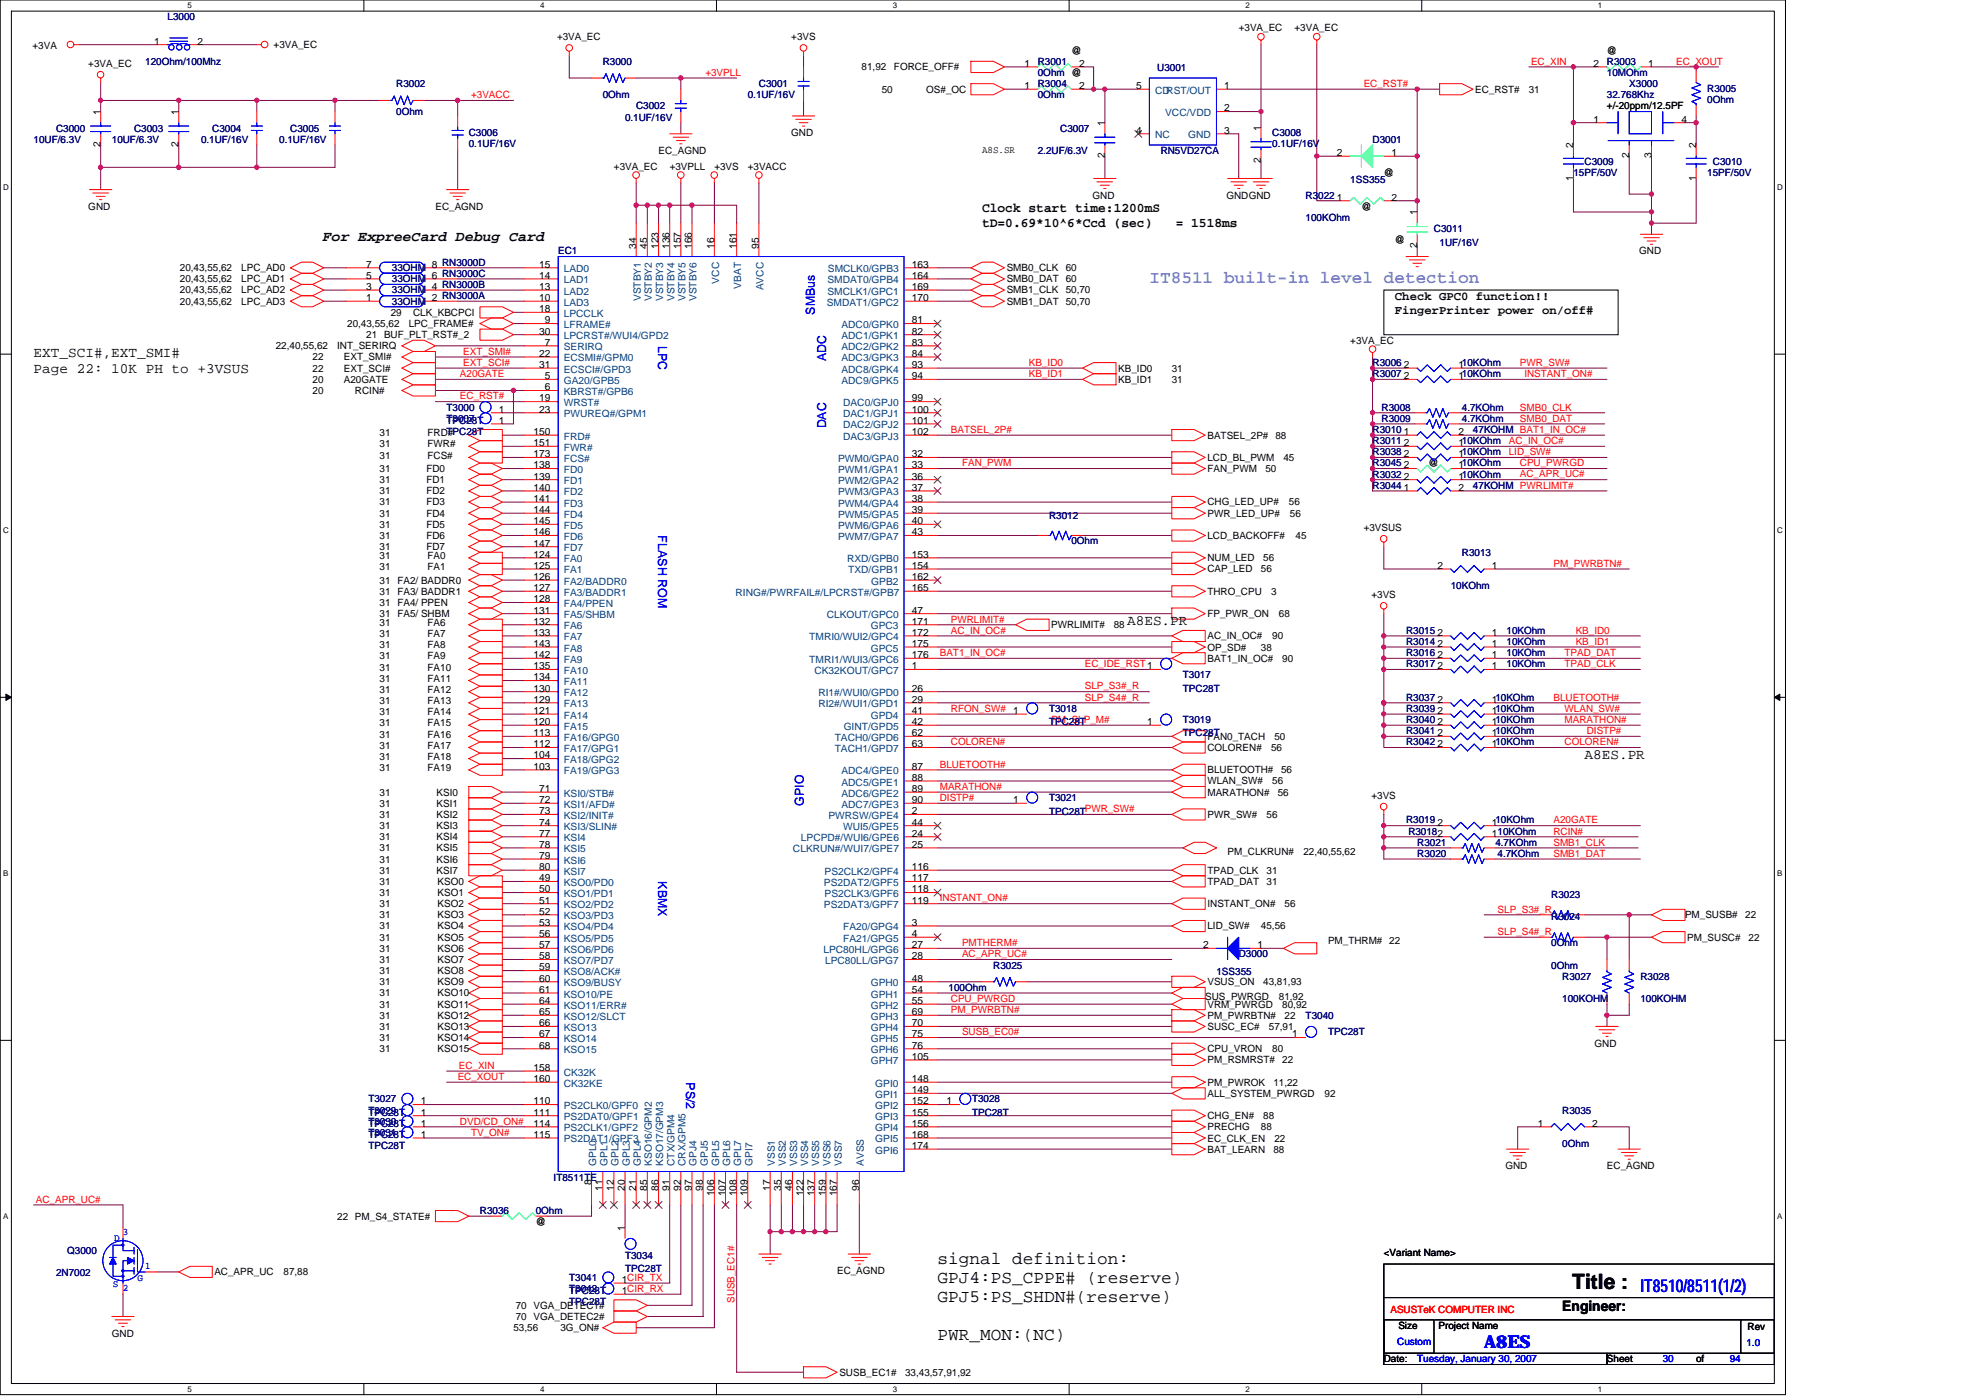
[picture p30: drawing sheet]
<svg xmlns="http://www.w3.org/2000/svg" width="297mm" height="210mm" viewBox="0 0 297 210" stroke-linecap="round" stroke-linejoin="round" font-family="sans-serif">
<defs><g id="words">
<text font-size="3.2" x="236.2" y="193.7">Title :</text>
<text font-size="2.7" fill="#8080ff" x="172.7" y="42.5">IT8511 built-in level detection</text>
<g font-size="2.7">
<text x="140.9" y="189.9">signal definition:</text>
<text x="140.9" y="192.8">GPJ4:PS_CPPE# (reserve)</text>
<text x="140.9" y="195.6">GPJ5:PS_SHDN#(reserve)</text>
<text x="140.9" y="201.4">PWR_MON:(NC)</text>
</g>
<g font-size="2.7" fill="#00f">
<text x="246.5" y="194.1">IT8510/8511(1/2)</text>
<text x="223" y="202.5">A8ES</text>
</g>
<g font-size="2.2">
<text x="48.5" y="36.2">For ExpreeCard Debug Card</text>
<text x="5.1" y="53.7">EXT_SCI#,EXT_SMI#</text>
<text x="5.1" y="56">Page 22: 10K PH to +3VSUS</text>
<text x="169.4" y="93.9">A8ES.PR</text>
<text x="238.1" y="114">A8ES.PR</text>
<text x="234.7" y="197">Engineer:</text>
</g>
<g font-size="2">
<text x="147.5" y="31.9">Clock start time:1200mS</text>
<text x="147.5" y="34.2">tD=0.69*10^6*Ccd (sec)</text>
<text x="176.6" y="34.2">= 1518ms</text>
</g>
<g font-size="1.8" fill="#00f">
<text x="122.4" y="47.3" transform="rotate(-90 122.4 47.3)">SMBus</text>
<text x="98.9" y="52" transform="rotate(90 98.9 52)">LPC</text>
<text x="124.1" y="54.3" transform="rotate(-90 124.1 54.3)">ADC</text>
<text x="124.1" y="64.4" transform="rotate(-90 124.1 64.4)">DAC</text>
<text x="98.9" y="80.5" transform="rotate(90 98.9 80.5)">FLASH ROM</text>
<text x="120.8" y="121" transform="rotate(-90 120.8 121)">GPIO</text>
<text x="98.9" y="132.4" transform="rotate(90 98.9 132.4)">KBMX</text>
<text x="103.1" y="162.6" transform="rotate(90 103.1 162.6)">PS/2</text>
</g>
<g font-size="1.8">
<text x="209.6" y="45.1">Check GPC0 function!!</text>
<text x="209.6" y="47.2">FingerPrinter power on/off#</text>
</g>
<g font-size="1.5" fill="#000080">
<text x="25.2" y="3">L3000</text>
<text x="21.8" y="9.7">120Ohm/100Mhz</text>
<text x="90.6" y="9.7">R3000</text>
<text x="155.9" y="9.7">R3001</text>
<text x="155.9" y="11.4">0Ohm @</text>
<text x="173.9" y="10.7">U3001</text>
<text x="241.4" y="9.7">R3003</text>
<text x="241.4" y="11.4">10MOhm</text>
<text x="59.5" y="13.1">R3002</text>
<text x="59.5" y="17.3">0Ohm</text>
<text x="90.6" y="14.8">0Ohm</text>
<text x="95.6" y="16.4">C3002</text>
<text x="112.3" y="14.8">0.1UF/16V</text>
<text x="114" y="13.1">C3001</text>
<text x="155.9" y="13.1">R3004</text>
<text x="155.9" y="14.8">0Ohm</text>
<text x="241.4" y="14.8">32.768Khz</text>
<text x="244.8" y="13.1">X3000</text>
<text x="256.5" y="13.8">R3005</text>
<text x="256.5" y="15.4">0Ohm</text>
<text x="5.1" y="21.5">10UF/6.3V</text>
<text x="8.4" y="19.8">C3000</text>
<text x="16.8" y="21.5">10UF/6.3V</text>
<text x="20.1" y="19.8">C3003</text>
<text x="30.2" y="21.5">0.1UF/16V</text>
<text x="31.9" y="19.8">C3004</text>
<text x="41.9" y="21.5">0.1UF/16V</text>
<text x="43.6" y="19.8">C3005</text>
<text x="70.4" y="20.5">C3006</text>
<text x="70.4" y="22.1">0.1UF/16V</text>
<text x="93.9" y="18.1">0.1UF/16V</text>
<text x="155.9" y="23.1">2.2UF/6.3V</text>
<text x="159.3" y="19.8">C3007</text>
<text x="174.4" y="23.1">RN5VD27CA</text>
<text x="191.2" y="20.5">C3008</text>
<text x="191.2" y="22.1">0.1UF/16V</text>
<text x="206.2" y="21.5">D3001</text>
<text x="196.2" y="29.8">R3022</text>
<text x="202.9" y="27.5">1SS355</text>
<text x="236.4" y="26.5">15PF/50V</text>
<text x="238.1" y="24.8">C3009</text>
<text x="256.5" y="26.5">15PF/50V</text>
<text x="257.4" y="24.8">C3010</text>
<text x="196.2" y="33.2">100KOhm</text>
<text x="215.5" y="34.9">C3011</text>
<text x="58.9" y="40.7">33OHM</text>
<text x="83.9" y="38.2">EC1</text>
<text x="216.3" y="36.9">1UF/16V</text>
<text x="58.9" y="45.8">33OHM</text>
<text x="58.9" y="42.4">33OHM</text>
<text x="58.9" y="44.1">33OHM</text>
<text x="206.2" y="56.7">R3007</text>
<text x="206.2" y="55">R3006</text>
<text x="67.1" y="61.7">T3000</text>
<text x="67.1" y="63.7">TPC28T</text>
<text x="67.1" y="63.4">T3007</text>
<text x="67.1" y="65.4">TPC28T</text>
<text x="206.2" y="65">R3010</text>
<text x="207.6" y="61.7">R3008</text>
<text x="207.6" y="63.4">R3009</text>
<text x="219.6" y="61.7">4.7KOhm</text>
<text x="219.6" y="63.4">4.7KOhm</text>
<text x="221.3" y="65">47KOHM BAT1_IN_OC#</text>
<text x="206.2" y="70.1">R3045</text>
<text x="206.2" y="68.4">R3038</text>
<text x="206.2" y="71.8">R3032</text>
<text x="206.2" y="66.7">R3011</text>
<text x="157.6" y="78">R3012</text>
<text x="206.2" y="73.4">R3044</text>
<text x="221.3" y="73.4">47KOHM PWRLIMIT#</text>
<text x="161" y="81.8">0Ohm</text>
<text x="219.6" y="83.5">R3013</text>
<text x="218" y="88.5">10KOhm</text>
<text x="211.3" y="95.2">R3015</text>
<text x="226.4" y="95.2">10KOhm</text>
<text x="177.7" y="101.9">T3017</text>
<text x="211.3" y="100.3">R3017</text>
<text x="211.3" y="96.9">R3014</text>
<text x="211.3" y="98.6">R3016</text>
<text x="226.4" y="100.3">10KOhm</text>
<text x="226.4" y="96.9">10KOhm</text>
<text x="226.4" y="98.6">10KOhm</text>
<text x="157.6" y="107">T3018</text>
<text x="177.7" y="103.9">TPC28T</text>
<text x="211.3" y="107">R3039</text>
<text x="211.3" y="105.3">R3037</text>
<text x="157.6" y="109">TPC28T</text>
<text x="177.7" y="108.6">T3019</text>
<text x="177.7" y="110.7">TPC28T</text>
<text x="211.3" y="110.3">R3041</text>
<text x="211.3" y="112">R3042</text>
<text x="211.3" y="108.6">R3040</text>
<text x="157.6" y="120.4">T3021</text>
<text x="157.6" y="122.4">TPC28TPWR_SW#</text>
<text x="211.3" y="123.7">R3019</text>
<text x="211.6" y="125.4">R30182</text>
<text x="212.9" y="128.8">R3020</text>
<text x="212.9" y="127.1">R3021</text>
<text x="224.7" y="127.1">4.7KOhm</text>
<text x="225" y="128.8">4.7KOhm</text>
<text x="233.1" y="135">R3023</text>
<text x="186.1" y="143.8">D3000</text>
<text x="233.1" y="142.2">0Ohm</text>
<text x="233.1" y="138.3">R3024</text>
<text x="142.5" y="148.9">100Ohm</text>
<text x="149.2" y="145.5">R3025</text>
<text x="182.8" y="146.5">1SS355</text>
<text x="233.1" y="145.5">0Ohm</text>
<text x="234.7" y="147.2">R3027</text>
<text x="246.5" y="147.2">R3028</text>
<text x="196.2" y="153.1">T3040</text>
<text x="199.5" y="155.6">TPC28T</text>
<text x="234.7" y="150.6">100KOHM</text>
<text x="246.5" y="150.6">100KOHM</text>
<text x="55.3" y="165.6">T3027</text>
<text x="55.3" y="167.6">TPC28T</text>
<text x="55.3" y="167.3">T3029</text>
<text x="146" y="165.6">T3028</text>
<text x="146" y="167.6">TPC28T</text>
<text x="234.7" y="167.3">R3035</text>
<text x="55.3" y="169.3">TPC28T</text>
<text x="55.3" y="169">T3030</text>
<text x="55.3" y="171">TPC28T</text>
<text x="55.3" y="170.7">T3031</text>
<text x="55.3" y="172.7">TPC28T</text>
<text x="234.7" y="172.3">0Ohm</text>
<text x="83.2" y="177.4">IT8511TE</text>
<text x="72.1" y="182.4">R3036</text>
<text x="80.5" y="182.4">0Ohm</text>
<text x="8.4" y="191.8">2N7002</text>
<text x="10.1" y="188.4">Q3000</text>
<text x="93.9" y="189.1">T3034</text>
<text x="93.9" y="191.1">TPC28T</text>
<text x="85.5" y="194.1">T3042</text>
<text x="85.5" y="196.2">TPC28T</text>
<text x="85.5" y="192.5">T3041</text>
<text x="85.5" y="194.5">TPC28T</text>
</g>
<g font-size="1.5">
<text x="186.1" y="4.7">+3VA_EC</text>
<text x="194.5" y="4.7">+3VA_EC</text>
<text x="4.9" y="7.4">+3VA</text>
<text x="13.3" y="10.1">+3VA_EC</text>
<text x="23.2" y="6.7">1</text>
<text x="29.7" y="6.7">2</text>
<text x="41.1" y="7.2">+3VA_EC</text>
<text x="83.7" y="6.1">+3VA_EC</text>
<text x="118.9" y="6.1">+3VS</text>
<text x="129.5" y="10.6">81,92</text>
<text x="134.3" y="10.6">FORCE_OFF#</text>
<text x="153.9" y="10">1</text>
<text x="161" y="8.1">@</text>
<text x="162.1" y="10">2</text>
<text x="239.4" y="10">2</text>
<text x="241.4" y="8.1">@</text>
<text x="247.6" y="10">1</text>
<text x="15.1" y="17.3" transform="rotate(-90 15.1 17.3)">1</text>
<text x="26.8" y="17.3" transform="rotate(-90 26.8 17.3)">1</text>
<text x="132.5" y="13.9">50</text>
<text x="139.2" y="13.9">OS#_OC</text>
<text x="153.9" y="13.4">1</text>
<text x="162.1" y="13.4">2</text>
<text x="170.7" y="13.4">5</text>
<text x="183.9" y="13.4">1</text>
<text x="183.9" y="16.7">2</text>
<text x="221.7" y="13.9">EC_RST#</text>
<text x="229.7" y="13.9">31</text>
<text x="241.4" y="16.4">+/-20ppm/12.5PF</text>
<text x="15.1" y="22.1" transform="rotate(-90 15.1 22.1)">2</text>
<text x="26.8" y="22.1" transform="rotate(-90 26.8 22.1)">2</text>
<text x="99" y="23.1">EC_AGND</text>
<text x="118.9" y="20.5">GND</text>
<text x="147.5" y="23">A8S.SR</text>
<text x="166" y="23.8" transform="rotate(-90 166 23.8)">2</text>
<text x="166" y="18.9" transform="rotate(-90 166 18.9)">1</text>
<text x="170.7" y="20.1">4</text>
<text x="183.9" y="20.1">3</text>
<text x="189.4" y="19.6" transform="rotate(-90 189.4 19.6)">1</text>
<text x="200.9" y="23.5">2</text>
<text x="209.1" y="23.5">1</text>
<text x="236.4" y="22.3" transform="rotate(-90 236.4 22.3)">2</text>
<text x="239.4" y="18.4">1</text>
<text x="244.8" y="23.8" transform="rotate(-90 244.8 23.8)">2</text>
<text x="248.1" y="23.8" transform="rotate(-90 248.1 23.8)">3</text>
<text x="252.7" y="18.4">4</text>
<text x="254.8" y="22.3" transform="rotate(-90 254.8 22.3)">2</text>
<text x="92.2" y="25.5">+3VA_EC</text>
<text x="100.6" y="25.5">+3VPLL</text>
<text x="107.3" y="25.5">+3VS</text>
<text x="112.3" y="25.5">+3VACC</text>
<text x="164.1" y="29.8">GND</text>
<text x="184.3" y="29.8">GNDGND</text>
<text x="189.4" y="24.5" transform="rotate(-90 189.4 24.5)">2</text>
<text x="207.9" y="26.5">@</text>
<text x="236.4" y="27.2" transform="rotate(-90 236.4 27.2)">1</text>
<text x="254.8" y="27.2" transform="rotate(-90 254.8 27.2)">1</text>
<text x="13.3" y="31.5">GND</text>
<text x="65.4" y="31.5">EC_AGND</text>
<text x="200.9" y="30.1">1</text>
<text x="204.6" y="31.5">@</text>
<text x="209.1" y="30.1">2</text>
<text x="212.9" y="32.4" transform="rotate(-90 212.9 32.4)">1</text>
<text x="27" y="40.7">20,43,55,62</text>
<text x="36.3" y="40.7">LPC_AD0</text>
<text x="55" y="40.2">7</text>
<text x="55" y="41.9">5</text>
<text x="64.9" y="40.2">8 RN3000D</text>
<text x="64.9" y="41.9">6 RN3000C</text>
<text x="81" y="40.2">15</text>
<text x="81" y="41.9">14</text>
<text x="95.6" y="37.4" transform="rotate(-90 95.6 37.4)">34</text>
<text x="97.2" y="37.4" transform="rotate(-90 97.2 37.4)">45</text>
<text x="98.9" y="37.4" transform="rotate(-90 98.9 37.4)">123</text>
<text x="100.6" y="37.4" transform="rotate(-90 100.6 37.4)">136</text>
<text x="102.3" y="37.4" transform="rotate(-90 102.3 37.4)">157</text>
<text x="103.9" y="37.4" transform="rotate(-90 103.9 37.4)">166</text>
<text x="107.3" y="37.4" transform="rotate(-90 107.3 37.4)">16</text>
<text x="110.7" y="37.4" transform="rotate(-90 110.7 37.4)">161</text>
<text x="114" y="37.4" transform="rotate(-90 114 37.4)">95</text>
<text x="137" y="40.2">163</text>
<text x="137" y="41.9">164</text>
<text x="151.3" y="40.7">SMB0_CLK</text>
<text x="160.1" y="40.7">60</text>
<text x="209.6" y="36.6">@</text>
<text x="212.9" y="37.2" transform="rotate(-90 212.9 37.2)">2</text>
<text x="246.3" y="38.2">GND</text>
<text x="27" y="42.4">20,43,55,62</text>
<text x="27" y="45.8">20,43,55,62</text>
<text x="27" y="44.1">20,43,55,62</text>
<text x="36.3" y="42.4">LPC_AD1</text>
<text x="36.3" y="45.8">LPC_AD3</text>
<text x="36.3" y="44.1">LPC_AD2</text>
<text x="55" y="45.2">1</text>
<text x="55" y="43.6">3</text>
<text x="58.7" y="47.5">29</text>
<text x="62.1" y="47.5">CLK_KBCPCI</text>
<text x="64.9" y="45.2">2 RN3000A</text>
<text x="64.9" y="43.6">4 RN3000B</text>
<text x="81" y="43.6">13</text>
<text x="81" y="45.2">10</text>
<text x="81" y="46.9">18</text>
<text x="137" y="43.6">169</text>
<text x="137" y="45.2">170</text>
<text x="151.3" y="42.4">SMB0_DAT 60</text>
<text x="151.3" y="45.8">SMB1_DAT 50,70</text>
<text x="151.3" y="44.1">SMB1_CLK</text>
<text x="160.1" y="44.1">50,70</text>
<text x="41.4" y="52.5">22,40,55,62</text>
<text x="50.7" y="52.5">INT_SERIRQ</text>
<text x="52.2" y="49.1">20,43,55,62</text>
<text x="55" y="50.8">21 BUF_PLT_RST#_2</text>
<text x="61.4" y="49.1">LPC_FRAME#</text>
<text x="81" y="53.6">22</text>
<text x="81" y="50.3">30</text>
<text x="81.8" y="48.6">9</text>
<text x="81.8" y="51.9">7</text>
<text x="137" y="48.6">81</text>
<text x="137" y="50.3">82</text>
<text x="137" y="51.9">83</text>
<text x="137" y="53.6">84</text>
<text x="202.9" y="51.6">+3VA_EC</text>
<text x="47" y="55.8">22</text>
<text x="47" y="54.2">22</text>
<text x="47" y="57.5">20</text>
<text x="47" y="59.2">20</text>
<text x="51.7" y="55.8">EXT_SCI#</text>
<text x="51.7" y="54.2">EXT_SMI#</text>
<text x="51.7" y="57.5">A20GATE</text>
<text x="53.3" y="59.2">RCIN#</text>
<text x="81" y="55.3">31</text>
<text x="81.8" y="57">5</text>
<text x="81.8" y="58.7">6</text>
<text x="137" y="55.3">93</text>
<text x="137" y="57">94</text>
<text x="168" y="55.8">KB_ID0</text>
<text x="168" y="57.5">KB_ID1</text>
<text x="176.1" y="55.8">31</text>
<text x="176.1" y="57.5">31</text>
<text x="210.9" y="57">2</text>
<text x="210.9" y="55.3">2</text>
<text x="219.1" y="57">110KOhm</text>
<text x="219.1" y="55.3">110KOhm</text>
<text x="57" y="65.6">31</text>
<text x="64.2" y="65.6">FRD#</text>
<text x="75" y="62">1</text>
<text x="75" y="63.7">1</text>
<text x="80.2" y="65.4">150</text>
<text x="81" y="60.3">19</text>
<text x="81" y="62">23</text>
<text x="137" y="60.3">99</text>
<text x="137" y="62">100</text>
<text x="137" y="63.7">101</text>
<text x="137" y="65.4">102</text>
<text x="181.4" y="65.9">BATSEL_2P# 88</text>
<text x="210.9" y="65.4">1</text>
<text x="219.1" y="65.4">2</text>
<text x="57" y="70.9">31</text>
<text x="57" y="68.9">31</text>
<text x="57" y="67.2">31</text>
<text x="64.1" y="70.9">FD0</text>
<text x="64.2" y="68.9">FCS#</text>
<text x="64.2" y="67.2">FWR#</text>
<text x="80.2" y="67">151</text>
<text x="80.2" y="68.7">173</text>
<text x="80.2" y="70.4">138</text>
<text x="137" y="68.7">32</text>
<text x="137" y="70.4">33</text>
<text x="181.4" y="69.2">LCD_BL_PWM</text>
<text x="181.4" y="70.9">FAN_PWM</text>
<text x="190.1" y="70.9">50</text>
<text x="192.8" y="69.2">45</text>
<text x="210.9" y="70.4">2</text>
<text x="210.9" y="68.7">2</text>
<text x="210.9" y="67">2</text>
<text x="214.6" y="70.1">@</text>
<text x="219.1" y="70.4">110KOhm</text>
<text x="219.1" y="68.7">110KOhm</text>
<text x="219.1" y="67">110KOhm</text>
<text x="57" y="77.6">31</text>
<text x="57" y="75.9">31</text>
<text x="57" y="74.3">31</text>
<text x="57" y="72.6">31</text>
<text x="64.1" y="77.6">FD4</text>
<text x="64.1" y="75.9">FD3</text>
<text x="64.1" y="74.3">FD2</text>
<text x="64.1" y="72.6">FD1</text>
<text x="80.2" y="72.1">139</text>
<text x="80.2" y="73.7">140</text>
<text x="80.2" y="75.4">141</text>
<text x="80.2" y="77.1">144</text>
<text x="137" y="72.1">36</text>
<text x="137" y="73.7">37</text>
<text x="137" y="75.4">38</text>
<text x="137" y="77.1">39</text>
<text x="181.4" y="77.6">PWR_LED_UP#</text>
<text x="181.4" y="75.9">CHG_LED_UP#</text>
<text x="193.6" y="75.9">56</text>
<text x="193.8" y="77.6">56</text>
<text x="210.9" y="72.1">2</text>
<text x="210.9" y="73.7">1</text>
<text x="219.1" y="72.1">110KOhm</text>
<text x="219.1" y="73.7">2</text>
<text x="57" y="82.7">31</text>
<text x="57" y="79.3">31</text>
<text x="57" y="81">31</text>
<text x="57" y="84">31</text>
<text x="64.1" y="82.7">FD7</text>
<text x="64.1" y="79.3">FD5</text>
<text x="64.1" y="81">FD6</text>
<text x="64.2" y="84">FA0</text>
<text x="80.2" y="78.8">145</text>
<text x="80.2" y="80.4">146</text>
<text x="80.2" y="82.1">147</text>
<text x="80.2" y="83.8">124</text>
<text x="137" y="83.8">153</text>
<text x="137" y="78.8">40</text>
<text x="137" y="80.4">43</text>
<text x="181.4" y="81">LCD_BACKOFF#</text>
<text x="194.7" y="81">45</text>
<text x="204.9" y="79.8">+3VSUS</text>
<text x="57" y="89.4">31 FA3/ BADDR1</text>
<text x="57" y="87.7">31 FA2/ BADDR0</text>
<text x="57" y="85.7">31</text>
<text x="64.2" y="85.7">FA1</text>
<text x="80.2" y="85.5">125</text>
<text x="80.2" y="87.1">126</text>
<text x="80.2" y="88.8">127</text>
<text x="137" y="88.8">165</text>
<text x="137" y="85.5">154</text>
<text x="137" y="87.1">162</text>
<text x="181.4" y="84.3">NUM_LED</text>
<text x="181.4" y="89.4">THRO_CPU</text>
<text x="181.4" y="86">CAP_LED</text>
<text x="189.5" y="86">56</text>
<text x="189.8" y="84.3">56</text>
<text x="191" y="89.4">3</text>
<text x="206.1" y="89.9">+3VS</text>
<text x="216" y="85.5">2</text>
<text x="224.2" y="85.5">1</text>
<text x="57" y="91">31 FA4/ PPEN</text>
<text x="57" y="92.7">31 FA5/ SHBM</text>
<text x="57" y="95.7">31</text>
<text x="57" y="94.1">31</text>
<text x="64.2" y="95.7">FA7</text>
<text x="64.2" y="94.1">FA6</text>
<text x="80.2" y="90.5">128</text>
<text x="80.2" y="92.2">131</text>
<text x="80.2" y="93.9">132</text>
<text x="80.2" y="95.5">133</text>
<text x="137" y="93.9">171</text>
<text x="137" y="95.5">172</text>
<text x="137" y="92.2">47</text>
<text x="157.9" y="94.4">PWRLIMIT#</text>
<text x="167.3" y="94.4">88</text>
<text x="181.4" y="92.7">FP_PWR_ON</text>
<text x="192.1" y="92.7">68</text>
<text x="216" y="95.5">2</text>
<text x="224.2" y="95.5">1</text>
<text x="57" y="99.1">31</text>
<text x="57" y="100.8">31</text>
<text x="57" y="97.4">31</text>
<text x="64.2" y="99.1">FA9</text>
<text x="64.2" y="100.8">FA10</text>
<text x="64.2" y="97.4">FA8</text>
<text x="80.2" y="97.2">143</text>
<text x="80.2" y="98.9">142</text>
<text x="80.2" y="100.6">135</text>
<text x="137" y="97.2">175</text>
<text x="137" y="98.9">176</text>
<text x="137" y="100.6">1</text>
<text x="181.4" y="97.7">OP_SD#</text>
<text x="181.4" y="99.4">BAT1_IN_OC#</text>
<text x="181.4" y="96.1">AC_IN_OC#</text>
<text x="189.5" y="97.7">38</text>
<text x="191.2" y="96.1">90</text>
<text x="192.7" y="99.4">90</text>
<text x="216" y="100.6">2</text>
<text x="216" y="97.2">2</text>
<text x="216" y="98.9">2</text>
<text x="224.2" y="100.6">1</text>
<text x="224.2" y="97.2">1</text>
<text x="224.2" y="98.9">1</text>
<text x="57" y="104.1">31</text>
<text x="57" y="102.4">31</text>
<text x="57" y="105.8">31</text>
<text x="57" y="107.5">31</text>
<text x="64.2" y="104.1">FA12</text>
<text x="64.2" y="102.4">FA11</text>
<text x="64.2" y="105.8">FA13</text>
<text x="64.2" y="107.5">FA14</text>
<text x="80.2" y="102.2">134</text>
<text x="80.2" y="103.9">130</text>
<text x="80.2" y="105.6">129</text>
<text x="80.2" y="107.3">121</text>
<text x="137" y="103.9">26</text>
<text x="137" y="105.6">29</text>
<text x="137" y="107.3">41</text>
<text x="152.2" y="107.3">1</text>
<text x="216" y="107.3">2</text>
<text x="216" y="105.6">2</text>
<text x="224.2" y="107.3">110KOhm</text>
<text x="224.2" y="105.6">110KOhm</text>
<text x="57" y="112.5">31</text>
<text x="57" y="110.8">31</text>
<text x="57" y="109.1">31</text>
<text x="64.2" y="112.5">FA17</text>
<text x="64.2" y="110.8">FA16</text>
<text x="64.2" y="109.1">FA15</text>
<text x="80.2" y="108.9">120</text>
<text x="80.2" y="110.6">113</text>
<text x="80.2" y="112.3">112</text>
<text x="80.2" y="114">104</text>
<text x="137" y="108.9">42</text>
<text x="137" y="110.6">62</text>
<text x="137" y="112.3">63</text>
<text x="172.4" y="108.9">1</text>
<text x="181.4" y="111.1">FAN0_TACH</text>
<text x="181.4" y="112.8">COLOREN#</text>
<text x="191" y="112.8">56</text>
<text x="191.5" y="111.1">50</text>
<text x="216" y="110.6">2</text>
<text x="216" y="112.3">2</text>
<text x="216" y="108.9">2</text>
<text x="224.2" y="110.6">110KOhm</text>
<text x="224.2" y="112.3">110KOhm</text>
<text x="224.2" y="108.9">110KOhm</text>
<text x="57" y="119.5">31</text>
<text x="57" y="114.2">31</text>
<text x="57" y="115.8">31</text>
<text x="64.2" y="114.2">FA18</text>
<text x="64.2" y="115.8">FA19</text>
<text x="65.6" y="119.5">KSI0</text>
<text x="80.2" y="115.7">103</text>
<text x="81" y="119">71</text>
<text x="137" y="115.7">87</text>
<text x="137" y="117.3">88</text>
<text x="137" y="119">89</text>
<text x="181.4" y="119.5">MARATHON#</text>
<text x="181.4" y="116.2">BLUETOOTH#</text>
<text x="181.4" y="117.9">WLAN_SW#</text>
<text x="191.2" y="117.9">56</text>
<text x="192" y="119.5">56</text>
<text x="192.5" y="116.2">56</text>
<text x="57" y="122.9">31</text>
<text x="57" y="121.2">31</text>
<text x="57" y="124.6">31</text>
<text x="65.6" y="122.9">KSI2</text>
<text x="65.6" y="121.2">KSI1</text>
<text x="65.6" y="124.6">KSI3</text>
<text x="81" y="120.7">72</text>
<text x="81" y="122.3">73</text>
<text x="81" y="124">74</text>
<text x="81" y="125.7">77</text>
<text x="137" y="122.3">2</text>
<text x="137" y="120.7">90</text>
<text x="137" y="125.7">24</text>
<text x="137" y="124">44</text>
<text x="152.2" y="120.7">1</text>
<text x="181.4" y="122.9">PWR_SW#</text>
<text x="190.3" y="122.9">56</text>
<text x="206.1" y="120">+3VS</text>
<text x="216" y="124">2</text>
<text x="224.2" y="124">110KOhm</text>
<text x="224.2" y="125.7">110KOhm</text>
<text x="57" y="131.3">31</text>
<text x="57" y="129.6">31</text>
<text x="57" y="126.2">31</text>
<text x="57" y="127.9">31</text>
<text x="65.6" y="131.3">KSI7</text>
<text x="65.6" y="129.6">KSI6</text>
<text x="65.6" y="126.2">KSI4</text>
<text x="65.6" y="127.9">KSI5</text>
<text x="81" y="127.4">78</text>
<text x="81" y="129.1">79</text>
<text x="81" y="130.7">80</text>
<text x="137" y="127.4">25</text>
<text x="137" y="130.7">116</text>
<text x="181.4" y="131.3">TPAD_CLK</text>
<text x="184.4" y="128.4">PM_CLKRUN#</text>
<text x="190.3" y="131.3">31</text>
<text x="195.8" y="128.4">22,40,55,62</text>
<text x="57" y="132.9">31</text>
<text x="57" y="134.6">31</text>
<text x="57" y="136.3">31</text>
<text x="57" y="138">31</text>
<text x="65.7" y="132.9">KSO0</text>
<text x="65.7" y="134.6">KSO1</text>
<text x="65.7" y="136.3">KSO2</text>
<text x="65.7" y="138">KSO3</text>
<text x="81" y="132.4">49</text>
<text x="81" y="134.1">50</text>
<text x="81" y="135.8">51</text>
<text x="81" y="137.4">52</text>
<text x="137" y="132.4">117</text>
<text x="137" y="135.8">119</text>
<text x="137" y="134.1">118</text>
<text x="181.4" y="132.9">TPAD_DAT</text>
<text x="181.4" y="136.3">INSTANT_ON#</text>
<text x="190.3" y="132.9">31</text>
<text x="193" y="136.3">56</text>
<text x="253.2" y="138">PM_SUSB#</text>
<text x="262.2" y="138">22</text>
<text x="57" y="143">31</text>
<text x="57" y="141.3">31</text>
<text x="57" y="139.7">31</text>
<text x="65.7" y="143">KSO6</text>
<text x="65.7" y="141.3">KSO5</text>
<text x="65.7" y="139.7">KSO4</text>
<text x="81" y="139.1">53</text>
<text x="81" y="140.8">56</text>
<text x="81" y="142.5">57</text>
<text x="137" y="142.5">27</text>
<text x="137" y="139.1">3</text>
<text x="137" y="140.8">4</text>
<text x="180.8" y="142.5">2</text>
<text x="181.4" y="139.7">LID_SW#</text>
<text x="189" y="142.5">1</text>
<text x="189.5" y="139.7">45,56</text>
<text x="199.5" y="141.8">PM_THRM# 22</text>
<text x="253.5" y="141.3">PM_SUSC#</text>
<text x="262.7" y="141.3">22</text>
<text x="57" y="144.7">31</text>
<text x="57" y="146.4">31</text>
<text x="57" y="149.7">31</text>
<text x="57" y="148">31</text>
<text x="65.7" y="144.7">KSO7</text>
<text x="65.7" y="146.4">KSO8</text>
<text x="65.7" y="149.7">KSO10</text>
<text x="65.7" y="148">KSO9</text>
<text x="81" y="144.1">58</text>
<text x="81" y="145.8">59</text>
<text x="81" y="147.5">60</text>
<text x="81" y="149.2">61</text>
<text x="137" y="147.5">48</text>
<text x="137" y="149.2">54</text>
<text x="137" y="144.1">28</text>
<text x="181.4" y="148">VSUS_ON</text>
<text x="189.8" y="148">43,81,93</text>
<text x="57" y="151.4">31</text>
<text x="57" y="154.7">31</text>
<text x="57" y="153.1">31</text>
<text x="65.7" y="151.4">KSO11</text>
<text x="65.7" y="154.7">KSO13</text>
<text x="65.7" y="153.1">KSO12</text>
<text x="81" y="150.9">64</text>
<text x="81" y="152.5">65</text>
<text x="81" y="154.2">66</text>
<text x="81" y="155.9">67</text>
<text x="137" y="150.9">55</text>
<text x="137" y="152.5">69</text>
<text x="137" y="154.2">70</text>
<text x="137" y="155.9">75</text>
<text x="181.1" y="150.2">SUS_PWRGD</text>
<text x="181.4" y="154.7">SUSC_EC#</text>
<text x="181.4" y="153.1">PM_PWRBTN#</text>
<text x="181.4" y="151.4">VRM_PWRGD</text>
<text x="190.6" y="154.7">57,91</text>
<text x="192.1" y="150.2">81,92</text>
<text x="192.7" y="151.4">80,92</text>
<text x="193" y="153.1">22</text>
<text x="194.2" y="155.9">1</text>
<text x="57" y="156.4">31</text>
<text x="57" y="158.1">31</text>
<text x="65.7" y="156.4">KSO14</text>
<text x="65.7" y="158.1">KSO15</text>
<text x="80.2" y="160.9">158</text>
<text x="81" y="157.6">68</text>
<text x="137" y="157.6">76</text>
<text x="137" y="159.2">105</text>
<text x="181.4" y="159.8">PM_RSMRST#</text>
<text x="181.4" y="158.1">CPU_VRON</text>
<text x="191.2" y="158.1">80</text>
<text x="192.7" y="159.8">22</text>
<text x="239.6" y="157.2">GND</text>
<text x="63.2" y="165.9">1</text>
<text x="63.2" y="167.6">1</text>
<text x="80.2" y="162.6">160</text>
<text x="80.2" y="165.9">110</text>
<text x="80.2" y="167.6">111</text>
<text x="137" y="162.6">148</text>
<text x="137" y="164.3">149</text>
<text x="137" y="165.9">152</text>
<text x="137" y="167.6">155</text>
<text x="142.2" y="165.9">1</text>
<text x="181.4" y="163.1">PM_PWROK</text>
<text x="181.4" y="164.8">ALL_SYSTEM_PWRGD</text>
<text x="191.3" y="163.1">11,22</text>
<text x="199" y="164.8">92</text>
<text x="63.2" y="169.3">1</text>
<text x="63.2" y="171">1</text>
<text x="80.2" y="169.3">114</text>
<text x="80.2" y="171">115</text>
<text x="137" y="169.3">156</text>
<text x="137" y="171">168</text>
<text x="137" y="172.6">174</text>
<text x="181.4" y="169.8">PRECHG</text>
<text x="181.4" y="168.1">CHG_EN#</text>
<text x="181.4" y="173.2">BAT_LEARN</text>
<text x="181.4" y="171.5">EC_CLK_EN</text>
<text x="189.5" y="169.8">88</text>
<text x="189.8" y="168.1">88</text>
<text x="191.3" y="173.2">88</text>
<text x="191.5" y="171.5">22</text>
<text x="231.1" y="169.3">1</text>
<text x="239.2" y="169.3">2</text>
<text x="88.9" y="178" transform="rotate(-90 88.9 178)">8</text>
<text x="90.5" y="178.9" transform="rotate(-90 90.5 178.9)">11</text>
<text x="92.2" y="178.9" transform="rotate(-90 92.2 178.9)">12</text>
<text x="93.9" y="178.9" transform="rotate(-90 93.9 178.9)">20</text>
<text x="95.6" y="178.9" transform="rotate(-90 95.6 178.9)">21</text>
<text x="97.2" y="178.9" transform="rotate(-90 97.2 178.9)">85</text>
<text x="98.9" y="178.9" transform="rotate(-90 98.9 178.9)">86</text>
<text x="100.6" y="178.9" transform="rotate(-90 100.6 178.9)">91</text>
<text x="102.3" y="178.9" transform="rotate(-90 102.3 178.9)">92</text>
<text x="103.9" y="178.9" transform="rotate(-90 103.9 178.9)">97</text>
<text x="105.6" y="178.9" transform="rotate(-90 105.6 178.9)">98</text>
<text x="107.3" y="179.7" transform="rotate(-90 107.3 179.7)">106</text>
<text x="109" y="179.7" transform="rotate(-90 109 179.7)">107</text>
<text x="110.7" y="179.7" transform="rotate(-90 110.7 179.7)">108</text>
<text x="112.3" y="179.7" transform="rotate(-90 112.3 179.7)">109</text>
<text x="115.7" y="178.9" transform="rotate(-90 115.7 178.9)">17</text>
<text x="117.4" y="178.9" transform="rotate(-90 117.4 178.9)">35</text>
<text x="119" y="178.9" transform="rotate(-90 119 178.9)">46</text>
<text x="120.7" y="179.7" transform="rotate(-90 120.7 179.7)">122</text>
<text x="122.4" y="179.7" transform="rotate(-90 122.4 179.7)">137</text>
<text x="124.1" y="179.7" transform="rotate(-90 124.1 179.7)">159</text>
<text x="125.7" y="179.7" transform="rotate(-90 125.7 179.7)">167</text>
<text x="129.1" y="178.9" transform="rotate(-90 129.1 178.9)">96</text>
<text x="226.2" y="175.7">GND</text>
<text x="241.4" y="175.7">EC_AGND</text>
<text x="50.7" y="183.2">22 PM_S4_STATE#</text>
<text x="80.5" y="184.1">@</text>
<text x="93.9" y="184.9" transform="rotate(-90 93.9 184.9)">1</text>
<text x="32.2" y="191.6">AC_APR_UC</text>
<text x="42.6" y="191.6">87,88</text>
<text x="125.8" y="191.5">EC_AGND</text>
<text x="207.9" y="188.8">&lt;Variant Name&gt;</text>
<text x="77.5" y="196.7">70 VGA_DETEC1#</text>
<text x="93.4" y="194.4">1CIR_RX</text>
<text x="93.4" y="192.8">1CIR_TX</text>
<text x="16.8" y="200.9">GND</text>
<text x="77.1" y="200">53,56</text>
<text x="77.5" y="198.3">70 VGA_DETEC2#</text>
<text x="84.2" y="200">3G_ON#</text>
<text x="210.1" y="199.7">Size</text>
<text x="216.1" y="199.7">Project Name</text>
<text x="262.6" y="199.8">Rev</text>
<text x="126.1" y="206.7">SUSB_EC1#</text>
<text x="136" y="206.7">33,43,57,91,92</text>
<text x="207.9" y="204.7">Date:</text>
<text x="241.4" y="204.7">Sheet</text>
<text x="254.8" y="204.7">of</text>
</g>
<g font-size="1.5" fill="#f00">
<text x="106" y="11.4">+3VPLL</text>
<text x="230" y="9.7">EC_XIN</text>
<text x="251.8" y="9.7">EC_XOUT</text>
<text x="70.8" y="14.8">+3VACC</text>
<text x="204.9" y="13.1">EC_RST#</text>
<text x="69.6" y="53.3">EXT_SMI#</text>
<text x="69.1" y="56.7">A20GATE</text>
<text x="69.6" y="55">EXT_SCI#</text>
<text x="154.6" y="56.7">KB_ID1</text>
<text x="154.6" y="55">KB_ID0</text>
<text x="228.4" y="55">PWR_SW#</text>
<text x="229" y="56.7">INSTANT_ON#</text>
<text x="69.1" y="60">EC_RST#</text>
<text x="142.9" y="65">BATSEL_2P#</text>
<text x="228.4" y="63.4">SMB0_DAT</text>
<text x="228.4" y="61.7">SMB0_CLK</text>
<text x="144.5" y="70.1">FAN_PWM</text>
<text x="226.7" y="66.7">AC_IN_OC#</text>
<text x="226.7" y="68.4">LID_SW#</text>
<text x="228.4" y="70.1">CPU_PWRGD</text>
<text x="228.4" y="71.7">AC_APR_UC#</text>
<text x="233.4" y="85.2">PM_PWRBTN#</text>
<text x="142.9" y="93.5">PWRLIMIT#</text>
<text x="142.9" y="95.2">AC_IN_OC#</text>
<text x="236.7" y="95.2">KB_ID0</text>
<text x="141.2" y="98.6">BAT1_IN_OC#</text>
<text x="163" y="100.2">EC_IDE_RST1</text>
<text x="235.1" y="98.6">TPAD_DAT</text>
<text x="235.1" y="100.2">TPAD_CLK</text>
<text x="236.7" y="96.9">KB_ID1</text>
<text x="142.9" y="107">RFON_SW#</text>
<text x="163" y="105.3">SLP_S4#_R</text>
<text x="163" y="103.6">SLP_S3#_R</text>
<text x="233.4" y="105.3">BLUETOOTH#</text>
<text x="235.1" y="107">WLAN_SW#</text>
<text x="142.9" y="112">COLOREN#</text>
<text x="158" y="108.6">PM_SLP_M#</text>
<text x="235.1" y="108.6">MARATHON#</text>
<text x="235.1" y="112">COLOREN#</text>
<text x="238.4" y="110.3">DISTP#</text>
<text x="141.2" y="115.3">BLUETOOTH#</text>
<text x="141.2" y="118.7">MARATHON#</text>
<text x="141.2" y="120.4">DISTP#</text>
<text x="233.4" y="125.4">RCIN#</text>
<text x="233.4" y="123.7">A20GATE</text>
<text x="233.4" y="127.1">SMB1_CLK</text>
<text x="233.4" y="128.7">SMB1_DAT</text>
<text x="141.2" y="135.4">INSTANT_ON#</text>
<text x="225" y="137.1">SLP_S3#_R</text>
<text x="144.5" y="142.2">PMTHERM#</text>
<text x="144.5" y="143.8">AC_APR_UC#</text>
<text x="225" y="140.5">SLP_S4#_R</text>
<text x="142.9" y="152.2">PM_PWRBTN#</text>
<text x="142.9" y="150.5">CPU_PWRGD</text>
<text x="144.5" y="155.6">SUSB_EC0#</text>
<text x="68.9" y="160.6">EC_XIN</text>
<text x="68.8" y="162.3">EC_XOUT</text>
<text x="69.1" y="169">DVD/CD_ON#</text>
<text x="70.8" y="170.6">TV_ON#</text>
<text x="5.4" y="180.7">AC_APR_UC#</text>
<text x="110.3" y="195.8" transform="rotate(-90 110.3 195.8)">SUSB_EC1#</text>
<text x="208.9" y="197.3">ASUSTeK COMPUTER INC</text>
</g>
<g font-size="1.5" fill="#004080">
<text x="173.5" y="14.1">CDRST/OUT</text>
<text x="175.1" y="17.4">VCC/VDD</text>
<text x="173.5" y="20.8">NC</text>
<text x="178.5" y="20.8">GND</text>
<text x="84.7" y="40.9">LAD0</text>
<text x="124.4" y="40.9">SMCLK0/GPB3</text>
<text x="84.7" y="42.6">LAD1</text>
<text x="84.7" y="44.3">LAD2</text>
<text x="84.7" y="45.9">LAD3</text>
<text x="84.7" y="47.6">LPCCLK</text>
<text x="96.3" y="45.2" transform="rotate(-90 96.3 45.2)">VSTBY1</text>
<text x="98" y="45.2" transform="rotate(-90 98 45.2)">VSTBY2</text>
<text x="99.6" y="45.2" transform="rotate(-90 99.6 45.2)">VSTBY3</text>
<text x="101.3" y="45.2" transform="rotate(-90 101.3 45.2)">VSTBY4</text>
<text x="103" y="45.2" transform="rotate(-90 103 45.2)">VSTBY5</text>
<text x="104.7" y="45.2" transform="rotate(-90 104.7 45.2)">VSTBY6</text>
<text x="108" y="42.6" transform="rotate(-90 108 42.6)">VCC</text>
<text x="111.4" y="43.4" transform="rotate(-90 111.4 43.4)">VBAT</text>
<text x="114.7" y="43.6" transform="rotate(-90 114.7 43.6)">AVCC</text>
<text x="124.2" y="45.9">SMDAT1/GPC2</text>
<text x="124.3" y="42.6">SMDAT0/GPB4</text>
<text x="124.3" y="44.3">SMCLK1/GPC1</text>
<text x="84.7" y="49.3">LFRAME#</text>
<text x="84.7" y="51">LPCRST#/WUI4/GPD2</text>
<text x="84.7" y="52.6">SERIRQ</text>
<text x="126.4" y="49.3">ADC0/GPK0</text>
<text x="126.4" y="51">ADC1/GPK1</text>
<text x="126.4" y="52.6">ADC2/GPK2</text>
<text x="84.7" y="54.3">ECSMI#/GPM0</text>
<text x="84.7" y="56">ECSCI#/GPD3</text>
<text x="84.7" y="57.7">GA20/GPB5</text>
<text x="84.7" y="59.4">KBRST#/GPB6</text>
<text x="126.4" y="54.3">ADC3/GPK3</text>
<text x="126.4" y="56">ADC8/GPK4</text>
<text x="126.4" y="57.7">ADC9/GPK5</text>
<text x="84.7" y="61">WRST#</text>
<text x="84.7" y="62.7">PWUREQ#/GPM1</text>
<text x="126.7" y="61">DAC0/GPJ0</text>
<text x="126.7" y="62.7">DAC1/GPJ1</text>
<text x="126.7" y="64.4">DAC2/GPJ2</text>
<text x="84.7" y="66.1">FRD#</text>
<text x="84.7" y="67.7">FWR#</text>
<text x="84.7" y="69.4">FCS#</text>
<text x="84.7" y="71.1">FD0</text>
<text x="125.9" y="69.4">PWM0/GPA0</text>
<text x="125.9" y="71.1">PWM1/GPA1</text>
<text x="126.7" y="66.1">DAC3/GPJ3</text>
<text x="84.7" y="72.7">FD1</text>
<text x="84.7" y="74.4">FD2</text>
<text x="84.7" y="76.1">FD3</text>
<text x="84.7" y="77.8">FD4</text>
<text x="125.9" y="72.7">PWM2/GPA2</text>
<text x="125.9" y="74.4">PWM3/GPA3</text>
<text x="125.9" y="76.1">PWM4/GPA4</text>
<text x="125.9" y="77.8">PWM5/GPA5</text>
<text x="84.7" y="79.5">FD5</text>
<text x="84.7" y="81.1">FD6</text>
<text x="84.7" y="82.8">FD7</text>
<text x="125.9" y="79.5">PWM6/GPA6</text>
<text x="125.9" y="81.1">PWM7/GPA7</text>
<text x="84.7" y="84.5">FA0</text>
<text x="84.7" y="86.2">FA1</text>
<text x="84.7" y="87.8">FA2/BADDR0</text>
<text x="84.7" y="89.5">FA3/BADDR1</text>
<text x="110.5" y="89.5">RING#/PWRFAIL#/LPCRST#/GPB7</text>
<text x="127.3" y="84.5">RXD/GPB0</text>
<text x="127.4" y="86.2">TXD/GPB1</text>
<text x="130.9" y="87.8">GPB2</text>
<text x="84.7" y="91.2">FA4/PPEN</text>
<text x="84.7" y="92.9">FA5/SHBM</text>
<text x="84.7" y="94.6">FA6</text>
<text x="124.2" y="92.9">CLKOUT/GPC0</text>
<text x="130.8" y="94.6">GPC3</text>
<text x="84.7" y="96.2">FA7</text>
<text x="84.7" y="97.9">FA8</text>
<text x="84.7" y="99.6">FA9</text>
<text x="84.7" y="101.3">FA10</text>
<text x="121.6" y="96.2">TMRI0/WUI2/GPC4</text>
<text x="121.6" y="99.6">TMRI1/WUI3/GPC6</text>
<text x="122.4" y="101.3">CK32KOUT/GPC7</text>
<text x="130.8" y="97.9">GPC5</text>
<text x="84.7" y="102.9">FA11</text>
<text x="84.7" y="104.6">FA12</text>
<text x="84.7" y="106.3">FA13</text>
<text x="84.7" y="108">FA14</text>
<text x="123" y="104.6">RI1#/WUI0/GPD0</text>
<text x="123" y="106.3">RI2#/WUI1/GPD1</text>
<text x="130.8" y="108">GPD4</text>
<text x="84.7" y="109.6">FA15</text>
<text x="84.7" y="111.3">FA16/GPG0</text>
<text x="84.7" y="113">FA17/GPG1</text>
<text x="125.4" y="111.3">TACH0/GPD6</text>
<text x="125.4" y="113">TACH1/GPD7</text>
<text x="126.8" y="109.6">GINT/GPD5</text>
<text x="84.7" y="114.7">FA18/GPG2</text>
<text x="84.7" y="116.4">FA19/GPG3</text>
<text x="84.7" y="119.7">KSI0/STB#</text>
<text x="126.4" y="116.4">ADC4/GPE0</text>
<text x="126.4" y="118">ADC5/GPE1</text>
<text x="126.4" y="119.7">ADC6/GPE2</text>
<text x="84.7" y="121.4">KSI1/AFD#</text>
<text x="84.7" y="123">KSI2/INIT#</text>
<text x="84.7" y="124.7">KSI3/SLIN#</text>
<text x="124.5" y="123">PWRSW/GPE4</text>
<text x="126.4" y="121.4">ADC7/GPE3</text>
<text x="126.7" y="124.7">WUI5/GPE5</text>
<text x="84.7" y="126.4">KSI4</text>
<text x="84.7" y="128.1">KSI5</text>
<text x="84.7" y="129.8">KSI6</text>
<text x="84.7" y="131.4">KSI7</text>
<text x="119.1" y="128.1">CLKRUN#/WUI7/GPE7</text>
<text x="120.3" y="126.4">LPCPD#/WUI6/GPE6</text>
<text x="123.9" y="131.4">PS2CLK2/GPF4</text>
<text x="84.7" y="133.1">KSO0/PD0</text>
<text x="84.7" y="134.8">KSO1/PD1</text>
<text x="84.7" y="136.5">KSO2/PD2</text>
<text x="123.8" y="133.1">PS2DAT2/GPF5</text>
<text x="123.8" y="136.5">PS2DAT3/GPF7</text>
<text x="123.9" y="134.8">PS2CLK3/GPF6</text>
<text x="84.7" y="138.1">KSO3/PD3</text>
<text x="84.7" y="139.8">KSO4/PD4</text>
<text x="84.7" y="141.5">KSO5/PD5</text>
<text x="84.7" y="143.2">KSO6/PD6</text>
<text x="123.7" y="143.2">LPC80HL/GPG6</text>
<text x="126.7" y="139.8">FA20/GPG4</text>
<text x="126.7" y="141.5">FA21/GPG5</text>
<text x="84.7" y="144.8">KSO7/PD7</text>
<text x="84.7" y="146.5">KSO8/ACK#</text>
<text x="84.7" y="148.2">KSO9/BUSY</text>
<text x="84.7" y="149.9">KSO10/PE</text>
<text x="124" y="144.8">LPC80LL/GPG7</text>
<text x="130.8" y="148.2">GPH0</text>
<text x="130.8" y="149.9">GPH1</text>
<text x="84.7" y="151.6">KSO11/ERR#</text>
<text x="84.7" y="153.2">KSO12/SLCT</text>
<text x="84.7" y="154.9">KSO13</text>
<text x="130.8" y="151.6">GPH2</text>
<text x="130.8" y="153.2">GPH3</text>
<text x="130.8" y="154.9">GPH4</text>
<text x="84.7" y="156.6">KSO14</text>
<text x="84.7" y="158.3">KSO15</text>
<text x="84.7" y="161.6">CK32K</text>
<text x="130.8" y="156.6">GPH5</text>
<text x="130.8" y="158.3">GPH6</text>
<text x="130.8" y="159.9">GPH7</text>
<text x="84.7" y="163.3">CK32KE</text>
<text x="84.7" y="166.6">PS2CLK0/GPF0</text>
<text x="131.5" y="163.3">GPI0</text>
<text x="131.5" y="165">GPI1</text>
<text x="131.5" y="166.6">GPI2</text>
<text x="84.7" y="168.3">PS2DAT0/GPF1</text>
<text x="84.7" y="170">PS2CLK1/GPF2</text>
<text x="84.7" y="171.7">PS2DAT1/GPF3</text>
<text x="131.5" y="168.3">GPI3</text>
<text x="131.5" y="170">GPI4</text>
<text x="131.5" y="171.7">GPI5</text>
<text x="131.5" y="173.3">GPI6</text>
<text x="89.6" y="175.2" transform="rotate(-90 89.6 175.2)">GPL0</text>
<text x="91.3" y="175.2" transform="rotate(-90 91.3 175.2)">GPL1</text>
<text x="92.9" y="175.2" transform="rotate(-90 92.9 175.2)">GPL2</text>
<text x="94.6" y="175.2" transform="rotate(-90 94.6 175.2)">GPL3</text>
<text x="96.3" y="175.2" transform="rotate(-90 96.3 175.2)">GPL4</text>
<text x="98" y="175.2" transform="rotate(-90 98 175.2)">KSO16/GPM2</text>
<text x="99.6" y="175.2" transform="rotate(-90 99.6 175.2)">KSO17/GPM3</text>
<text x="101.3" y="175.2" transform="rotate(-90 101.3 175.2)">CTX/GPM4</text>
<text x="103" y="175.2" transform="rotate(-90 103 175.2)">CRX/GPM5</text>
<text x="104.7" y="175.2" transform="rotate(-90 104.7 175.2)">GPJ4</text>
<text x="106.3" y="175.2" transform="rotate(-90 106.3 175.2)">GPJ5</text>
<text x="108" y="175.2" transform="rotate(-90 108 175.2)">GPL5</text>
<text x="109.7" y="175.2" transform="rotate(-90 109.7 175.2)">GPL6</text>
<text x="111.4" y="175.2" transform="rotate(-90 111.4 175.2)">GPL7</text>
<text x="113" y="175.2" transform="rotate(-90 113 175.2)">GPI7</text>
<text x="116.4" y="175.2" transform="rotate(-90 116.4 175.2)">VSS1</text>
<text x="118.1" y="175.2" transform="rotate(-90 118.1 175.2)">VSS2</text>
<text x="119.8" y="175.2" transform="rotate(-90 119.8 175.2)">VSS3</text>
<text x="121.4" y="175.2" transform="rotate(-90 121.4 175.2)">VSS4</text>
<text x="123.1" y="175.2" transform="rotate(-90 123.1 175.2)">VSS5</text>
<text x="124.8" y="175.2" transform="rotate(-90 124.8 175.2)">VSS6</text>
<text x="126.5" y="175.2" transform="rotate(-90 126.5 175.2)">VSS7</text>
<text x="129.8" y="175.2" transform="rotate(-90 129.8 175.2)">AVSS</text>
</g>
<g font-size="1.5" fill="#00f">
<text x="18.5" y="185.6">3</text>
<text x="17.1" y="186.4">D</text>
<text x="21.8" y="190.6">1</text>
<text x="17" y="193.3">S</text>
<text x="18.5" y="194">2</text>
<text x="20.7" y="192.5">G</text>
<text x="209.9" y="202">Custom</text>
<text x="262.4" y="202.2">1.0</text>
<text x="212.9" y="204.7">Tuesday, January 30, 2007</text>
<text x="249.8" y="204.7">30</text>
<text x="259.9" y="204.7">94</text>
</g>
<g font-size="1.2">
<text x="28.2" y="1.3">5</text>
<text x="81.1" y="1.3">4</text>
<text x="134.1" y="1.3">3</text>
<text x="187.1" y="1.3">2</text>
<text x="240.1" y="1.3">1</text>
<text x=".5" y="28.5">D</text>
<text x="267" y="28.5">D</text>
<text x=".5" y="80.1">C</text>
<text x="267" y="80.1">C</text>
<text x=".5" y="131.6">B</text>
<text x="267" y="131.6">B</text>
<text x=".5" y="183.2">A</text>
<text x="267" y="183.2">A</text>
<text x="28.2" y="209.1">5</text>
<text x="81.1" y="209.1">4</text>
<text x="134.1" y="209.1">3</text>
<text x="187.1" y="209.1">2</text>
<text x="240.1" y="209.1">1</text>
</g>
</g></defs>
<path d="M0 0h268.3v209.5h-268.3zM1.7 1.7h264.9v206.2h-264.9z" fill="none" stroke="#000" stroke-width=".15"/>
<g fill="#fff">
<path d="M28.2 .2h.6v1.3h-.6z"/>
<path d="M28.2 208.1h.6v1.3h-.6z"/>
</g>
<path d="M54.7 0v1.7M54.7 207.9v1.6" fill="none" stroke="#000" stroke-width=".15"/>
<g fill="#fff">
<path d="M81.1 .2h.7v1.3h-.7z"/>
<path d="M81.1 208.1h.7v1.3h-.7z"/>
</g>
<path d="M107.7 0v1.7M107.7 207.9v1.6" fill="none" stroke="#000" stroke-width=".15"/>
<g fill="#fff">
<path d="M134.1 .2h.7v1.3h-.7z"/>
<path d="M134.1 208.1h.7v1.3h-.7z"/>
</g>
<path d="M160.6 0v1.7M160.6 207.9v1.6" fill="none" stroke="#000" stroke-width=".15"/>
<g fill="#fff">
<path d="M187.1 .2h.7v1.3h-.7z"/>
<path d="M187.1 208.1h.7v1.3h-.7z"/>
</g>
<path d="M213.6 0v1.7M213.6 207.9v1.6" fill="none" stroke="#000" stroke-width=".15"/>
<g fill="#fff">
<path d="M240.1 .2h.6v1.3h-.6z"/>
<path d="M240.1 208.1h.6v1.3h-.6z"/>
<path d="M.5 27.4h.8v1.4h-.8z"/>
<path d="M267 27.4h.9v1.4h-.9z"/>
<path d="M.5 79h.8v1.3h-.8z"/>
<path d="M267 79h.9v1.3h-.9z"/>
</g>
<path d="M0 53.2h1.7M266.6 53.2h1.7" fill="none" stroke="#000" stroke-width=".15"/>
<g fill="#fff">
<path d="M.5 130.5h.7v1.4h-.7z"/>
<path d="M267 130.5h.8v1.4h-.8z"/>
</g>
<path d="M0 104.8h1.7M266.6 104.8h1.7" fill="none" stroke="#000" stroke-width=".15"/>
<path d="M.9 104.3l.8 .5-.8 .4zM266.6 104.8l.8-.5v.9z" fill="#000" stroke="#000" stroke-width=".15"/>
<g fill="#fff">
<path d="M.5 182.1h.7v1.3h-.7z"/>
<path d="M267 182.1h.8v1.3h-.8z"/>
</g>
<path d="M207.9 43.6h35.2v6.7h-35.2zM0 156.3h1.7M266.6 156.3h1.7M207.9 198.3h7.6v5h-7.6zM207.9 195h58.7M207.9 189.9h58.7v13.4h-58.7zM215.6 198.3h46M261.6 198.3h5v5h-5zM207.9 203.3h33.5v1.7h-33.5zM241.4 203.3h25.2v1.7h-25.2z" fill="none" stroke="#000" stroke-width=".15"/>
<g fill="none" stroke="#800040" stroke-width=".15">
<path d="M11.8 6.7h11.7M15.1 15.1h41.9M15.1 12.4v4.4M26.9 15.1v1.7M30.2 6.7h8.4M38.6 15.1v1.7M50.3 15.1v1.7M63.7 15.1h13.4M68.8 15.1v2.3M85.5 8.4v3.3h3.4M95.6 11.7h6.7M102.3 18.4v1.7"/>
<path d="M110.7 11.7h-8.4v1.7M120.7 8.4v1.7M120.7 15.1v2.3M150.9 13.4h3.4M150.9 10.1h3.4M162.6 13.4h8.4M162.6 10.1h1.7v3.3M166 13.4v5M184.4 13.4h28.5M184.4 16.8h5.1M189.5 6.7v12.4M197.8 6.7v16.8"/>
<path d="M216.3 13.4h-3.4v10.1M229.7 10.1h10.1M236.4 18.4h3.4M236.4 10.1v11.7M248.1 10.1h10.1M253.2 18.4h1.6M254.8 10.1v.6M254.8 17.4v4.4M15.1 21.8v6.7M26.9 21.8v3.3M38.6 21.8v3.3M50.3 21.8v3.3h-35.2"/>
<path d="M68.8 22.5v6M95.6 27.5v6M95.6 30.8h15.1v2.7M97.3 30.8v2.7M99 30.8v2.7M100.6 30.8v2.7M102.3 27.5v6M104 30.8v2.7M107.3 27.5v6M114 27.5v6M166 23.5v3.3M184.4 20.1h1.7v6.7"/>
<path d="M189.5 24.1v2.7M197.8 23.5v6.7h3.4M197.8 23.5h3.4M209.6 23.5h3.3M212.9 23.5v6.7h-3.3M212.9 30.2v1.7M212.9 36.9v1.6M236.4 26.8v5.1h11.7M244.8 23.5v5.7h3.3M248.1 23.5v11.7M254.8 26.8v6.7h-6.7M48.7 41.9h3.3"/>
<path d="M48.7 45.3h3.3M48.7 40.2h3.3M48.7 43.6h3.3M65.4 55.3h13.4M65.4 57h13.4M65.4 53.6h13.4M65.4 58.7h13.4M65.4 52h13.4M68.8 41.9h10M68.8 45.3h10M68.8 40.2h10M68.8 43.6h10"/>
<path d="M77.1 58.7v5h-1.6M77.1 48.6h1.7M77.1 50.3h1.7M77.1 46.9h1.7M140.9 55.3h21.7M140.9 41.9h5M140.9 45.3h5M140.9 40.2h5M140.9 43.6h5M140.9 57h21.7M206.2 55.3h5.1M206.2 57h5.1"/>
<path d="M206.2 53.6v20.2h5.1M219.6 55.3h21.8M219.6 57h21.8M65.4 60.3h13.4M75.5 65.4h3.3M75.5 62h3.3M75.5 67.1h3.3M75.5 78.8h3.3M75.5 70.4h3.3M75.5 75.4h3.3M75.5 73.8h3.3M75.5 77.1h3.3"/>
<path d="M75.5 72.1h3.3M75.5 68.7h3.3M140.9 65.4h35.2M140.9 70.4h35.2M140.9 75.4h35.2M140.9 77.1h35.2M140.9 68.7h35.2M206.2 65.4h5.1M206.2 63.7h6.4M206.2 62h6.4M206.2 67.1h5.1M206.2 70.4h5.1"/>
<path d="M206.2 72.1h5.1M206.2 68.7h5.1M219.3 63.7h21.8M219.3 62h21.8M219.6 65.4h21.5M219.6 67.1h21.5M219.6 70.4h21.8M219.6 73.8h21.8M219.6 72.1h21.8M219.6 68.7h21.8M75.5 80.5h3.3M75.5 85.5h3.3"/>
<path d="M75.5 93.9h3.3M75.5 88.8h3.3M75.5 87.2h3.3M75.5 97.2h3.3M75.5 98.9h3.3M75.5 95.5h3.3M75.5 83.8h3.3M75.5 90.5h3.3M75.5 92.2h3.3M75.5 82.1h3.3M140.9 80.5h15M140.9 85.5h35.2"/>
<path d="M140.9 93.9h11.7M140.9 88.8h35.2M140.9 97.2h35.2M140.9 98.9h35.2M140.9 95.5h35.2M140.9 83.8h35.2M140.9 92.2h35.2M162.6 80.5h13.5M207.9 82.1v3.4h8.4M207.9 92.2v18.4M207.9 97.2h8.4M207.9 98.9h8.4"/>
<path d="M207.9 95.5h8.4M224.7 85.5h20.1M224.7 97.2h21.8M224.7 98.9h21.8M224.7 95.5h21.8M75.5 115.7h3.3M75.5 107.3h3.3M75.5 109h3.3M75.5 102.3h3.3M75.5 110.6h3.3M75.5 105.6h3.3M75.5 114h3.3"/>
<path d="M75.5 112.3h3.3M75.5 103.9h3.3M75.5 119h3.3M75.5 100.6h3.3M140.9 117.3h35.2M140.9 115.7h35.2M140.9 107.3h11.7M140.9 109h31.8M140.9 110.6h35.2M140.9 105.6h31.8M140.9 112.3h35.2M140.9 103.9h31.8"/>
<path d="M140.9 119h35.2M140.9 100.6h31.8M207.9 110.6v1.7h8.4M207.9 107.3h8.4M207.9 109h8.4M207.9 110.6h8.4M207.9 105.6h8.4M207.9 100.6h8.4M224.7 107.3h21.8M224.7 109h21.8M224.7 110.6h21.8M224.7 105.6h21.8"/>
<path d="M224.7 112.3h21.8M224.7 100.6h21.8M75.5 125.7h3.3M75.5 137.5h3.3M75.5 127.4h3.3M75.5 129.1h3.3M75.5 124.1h3.3M75.5 135.8h3.3M75.5 120.7h3.3M75.5 139.1h3.3M75.5 130.7h3.3M75.5 132.4h3.3"/>
<path d="M75.5 122.4h3.3M75.5 134.1h3.3M140.9 127.4h36.8M140.9 135.8h35.2M140.9 120.7h11.7M140.9 139.1h35.2M140.9 130.7h35.2M140.9 132.4h35.2M140.9 122.4h35.2M207.9 125.7h8.4M207.9 122.4v6.7h10.1M207.9 127.4h10.1"/>
<path d="M207.9 124.1h8.4M223 137.5h8.4M224.7 125.7h21.4M224.7 127.4h21.4M224.7 129.1h21.8M224.7 124.1h21.8M238.1 137.5h6.7M248.1 137.5h-3.3v6.7M75.5 147.5h3.3M75.5 140.8h3.3M75.5 154.2h3.3M75.5 150.9h3.3"/>
<path d="M75.5 145.8h3.3M75.5 152.5h3.3M75.5 142.5h3.3M75.5 144.2h3.3M75.5 157.6h3.3M75.5 149.2h3.3M75.5 155.9h3.3M140.9 147.5h6.6M140.9 159.3h35.2M140.9 154.2h35.2M140.9 150.9h35.2M140.9 152.5h35.2"/>
<path d="M140.9 142.5h40.2M140.9 144.2h35.2M140.9 157.6h35.2M140.9 149.2h35.2M140.9 155.9h53.6M154.3 147.5h21.8M189.5 142.5h3.3M223 140.8h8.4M238.1 140.8h10M241.4 140.8v3.4M241.4 150.9v3.3M244.8 150.9v1.6h-3.4"/>
<path d="M63.7 169.3h15.1M63.7 167.6h15.1M63.7 171h15.1M63.7 166h15.1M67.1 162.6h11.7M67.1 160.9h11.7M140.9 169.3h35.2M140.9 167.6h35.2M140.9 171h35.2M140.9 164.3h35.2M140.9 162.6h35.2M140.9 166h1.6"/>
<path d="M140.9 172.7h35.2M231.4 169.3h-3.4v3.4M239.8 169.3h5v3.4M5.1 181h13.4v3.4M18.5 194.5v3.3M23.5 191.1h3.4M70.4 182.7h3.4M88.9 181v1.7h-6.7M93.9 181v3.4M100.6 181v11.8h-6.7M102.3 181v13.5h-8.4M104 181v15.1h-6.7"/>
<path d="M105.6 181v16.8h-8.3M107.3 181v18.5h-11.7M110.7 181v25.2h10M115.7 181v7.4M117.4 181v4.1M119.1 181v4.1M120.7 181v4.1M122.4 181v4.1M124.1 181v4.1M125.8 181v4.1h-10.1M129.1 181v7.4"/>
</g>
<g fill="#f0f" stroke="#f0f" stroke-width=".15">
<circle cx="254.8" cy="18.4" r=".33"/>
<circle cx="244.8" cy="137.4" r=".33"/>
<circle cx="241.4" cy="140.8" r=".32"/>
<circle cx="68.8" cy="15.1" r=".33"/>
<circle cx="50.3" cy="15.1" r=".33"/>
<circle cx="207.9" cy="127.4" r=".32"/>
<circle cx="236.4" cy="10" r=".33"/>
<circle cx="236.4" cy="18.4" r=".33"/>
<circle cx="207.9" cy="124" r=".32"/>
<circle cx="254.8" cy="10" r=".33"/>
<circle cx="77.1" cy="58.7" r=".33"/>
<circle cx="102.3" cy="11.7" r=".33"/>
<circle cx="104" cy="30.8" r=".33"/>
<circle cx="119" cy="185.1" r=".33"/>
<circle cx="15.1" cy="15.1" r=".32"/>
<circle cx="115.7" cy="185.1" r=".32"/>
<circle cx="212.9" cy="13.4" r=".33"/>
<circle cx="206.2" cy="67" r=".32"/>
<circle cx="26.8" cy="25.1" r=".33"/>
<circle cx="206.2" cy="63.7" r=".32"/>
<circle cx="15.1" cy="25.1" r=".32"/>
<circle cx="189.5" cy="16.8" r=".33"/>
<circle cx="38.6" cy="15.1" r=".32"/>
<circle cx="248.1" cy="29.2" r=".32"/>
<circle cx="122.4" cy="185.1" r=".32"/>
<circle cx="97.3" cy="30.8" r=".32"/>
<circle cx="206.2" cy="57" r=".32"/>
<circle cx="206.2" cy="55.3" r=".32"/>
<circle cx="117.4" cy="185.1" r=".33"/>
<circle cx="248.1" cy="33.5" r=".32"/>
<circle cx="166" cy="13.4" r=".32"/>
<circle cx="120.7" cy="185.1" r=".33"/>
<circle cx="38.6" cy="25.1" r=".32"/>
<circle cx="241.4" cy="152.5" r=".32"/>
<circle cx="124.1" cy="185.1" r=".32"/>
<circle cx="164.3" cy="13.4" r=".32"/>
<circle cx="248.1" cy="31.8" r=".32"/>
<circle cx="95.6" cy="30.8" r=".33"/>
<circle cx="100.6" cy="30.8" r=".33"/>
<circle cx="98.9" cy="30.8" r=".32"/>
<circle cx="26.8" cy="15.1" r=".33"/>
<circle cx="206.2" cy="70.4" r=".32"/>
<circle cx="207.9" cy="95.5" r=".32"/>
<circle cx="207.9" cy="97.2" r=".32"/>
<circle cx="207.9" cy="98.9" r=".32"/>
<circle cx="207.9" cy="100.6" r=".32"/>
<circle cx="207.9" cy="105.6" r=".32"/>
<circle cx="206.2" cy="68.7" r=".32"/>
<circle cx="206.2" cy="65.4" r=".32"/>
<circle cx="206.2" cy="62" r=".32"/>
<circle cx="207.9" cy="109" r=".32"/>
<circle cx="206.2" cy="72.1" r=".32"/>
<circle cx="207.9" cy="107.3" r=".32"/>
<circle cx="207.9" cy="125.7" r=".32"/>
<circle cx="212.9" cy="30.2" r=".33"/>
<circle cx="212.9" cy="23.5" r=".33"/>
<circle cx="197.8" cy="23.5" r=".32"/>
<circle cx="207.9" cy="110.6" r=".32"/>
</g>
<g fill="none" stroke="#f00" stroke-width=".15">
<path d="M11.1 6.7h.7M15.1 11.7v.7M15.1 16.8v1.6M23.5 6.7h1.7M26.9 16.8v1.6M28.5 6.7h1.7M38.6 6.7h.7M38.6 16.8v1.6M50.3 16.8v1.6M57 15.1h1.7M62.1 15.1h1.6M68.8 17.4v1.7"/>
<path d="M85.5 7.7v.7M88.9 11.7h1.7M93.9 11.7h1.7M102.3 13.4v1.7M102.3 16.8v1.6M119.1 17.4h3.3M119.6 17.9h2.3M120.1 18.4h1.3M120.6 18.9h.3M120.7 7.7v.7M120.7 10.1v1.6M120.7 13.4v1.7"/>
<path d="M145.9 12.6h3.3l1.7 .8-1.7 .8h-3.3zM145.9 9.2h3.3l1.7 .9-1.7 .8h-3.3zM154.3 10.1h1.6M154.3 13.4h1.6M161 10.1h1.6M161 13.4h1.6M166 18.4v1.7M171 13.4h1.7M182.8 13.4h1.6M182.8 16.8h1.6M189.5 6v.7M189.5 19.1v1.7"/>
<path d="M197.8 6v.7M216.3 12.6h3.3l1.7 .8-1.7 .8h-3.3zM239.8 18.4h1.6M239.8 10.1h1.6M246.5 10.1h1.6M251.5 18.4h1.7M254.8 10.7v1.7M254.8 15.7v1.7M13.4 28.5h3.4M13.9 29h2.4M14.5 29.5h1.3M15 30h.3"/>
<path d="M15.1 20.1v1.7M26.9 20.1v1.7M38.6 20.1v1.7M50.3 20.1v1.7M67.1 28.5h3.3M67.6 29h2.3M68.1 29.5h1.3M68.6 30h.3M68.8 20.8v1.7M95.6 26.8v.7M95.6 33.5v5M97.3 33.5v5"/>
<path d="M99 33.5v5M100.6 20.1h3.4M100.6 33.5v5M101.1 20.6h2.4M101.6 21.1h1.4M102.1 21.6h.4M102.3 26.8v.7M102.3 33.5v5M104 33.5v5M107.3 26.8v.7M107.3 33.5v5M110.7 33.5v5"/>
<path d="M114 26.8v.7M114 33.5v5M164.3 26.8h3.4M164.8 27.3h2.4M165.3 27.8h1.4M165.8 28.3h.4M166 21.8v1.7M171 20.1h1.7M182.8 20.1h1.6M184.4 26.8h6.8M185 27.3h2.3M185.4 27.8h1.4"/>
<path d="M185.9 28.3h.4M188.3 27.3h2.3M188.8 27.8h1.3M189.3 28.3h.3M189.5 22.5v1.6M201.2 30.2h1.7M201.2 23.5h1.7M207.9 30.2h1.7M207.9 23.5h1.7M211.3 38.5h3.3M211.8 39.1h2.3M212.3 39.6h1.3"/>
<path d="M212.9 31.9v1.6M212.9 35.2v1.7M236.4 21.8v1.7M236.4 25.1v1.7M244.8 21.8v1.7M246.5 35.2h3.3M247 35.7h2.3M247.5 36.2h1.3M248 36.7h.3M248.1 21.8v1.7M254.8 21.8v1.7M254.8 25.1v1.7"/>
<path d="M43.6 41.9l1.7-.8h1.7l1.7 .8-1.7 .8h-1.7zM43.6 45.3l1.7-.9h1.7l1.7 .9-1.7 .8h-1.7zM43.6 40.2l1.7-.8h1.7l1.7 .8-1.7 .9h-1.7zM43.6 43.6l1.7-.9h1.7l1.7 .9-1.7 .8h-1.7zM52 45.3h5M52 40.2h5M52 41.9h5M52 43.6h5M60.4 52l1.7-.9h1.6l1.7 .9-1.7 .8h-1.6zM60.4 55.3l1.7-.8h3.3v1.7h-3.3zM60.4 53.6l1.7-.8h3.3v1.7h-3.3zM60.4 57l1.7-.8h3.3v1.6h-3.3z"/>
<path d="M60.4 58.7l1.7-.9h3.3v1.7h-3.3zM63.7 45.3h5.1M63.7 40.2h5.1M63.7 41.9h5.1M63.7 43.6h5.1M72.1 46.1h3.4l1.6 .8-1.6 .9h-3.4zM72.1 49.4h3.4l1.6 .9-1.6 .8h-3.4zM72.1 48.6l1.7-.8h1.7l1.6 .8-1.6 .8h-1.7zM78.8 45.3h5.1M78.8 57h5.1M78.8 53.6h5.1M78.8 55.3h5.1"/>
<path d="M78.8 58.7h5.1M78.8 40.2h5.1M78.8 41.9h5.1M78.8 43.6h5.1M78.8 46.9h5.1M78.8 48.6h5.1M78.8 50.3h5.1M78.8 52h5.1M135.8 45.3h5.1M135.8 57h5.1M135.8 53.6h5.1M135.8 55.3h5.1"/>
<path d="M135.8 40.2h5.1M135.8 41.9h5.1M135.8 43.6h5.1M135.8 48.6h5.1M135.8 50.3h5.1M135.8 52h5.1M145.9 40.2l1.6-.8h1.7l1.7 .8-1.7 .9h-1.7zM145.9 41.9l1.6-.8h1.7l1.7 .8-1.7 .8h-1.7zM145.9 45.3l1.6-.9h1.7l1.7 .9-1.7 .8h-1.7zM145.9 43.6l1.6-.9h1.7l1.7 .9-1.7 .8h-1.7zM162.6 55.3l1.7-.8h3.4v1.7h-3.4zM162.6 57l1.7-.8h3.4v1.6h-3.4z"/>
<path d="M206.2 53v.6M211.3 57h1.6M211.3 55.3h1.6M212.8 40.1h.3M218 57h1.6M218 55.3h1.6M70.4 77.1l1.7-.8h1.7l1.7 .8-1.7 .9h-1.7zM70.4 75.4l1.7-.8h1.7l1.7 .8-1.7 .9h-1.7zM70.4 65.4l1.7-.9h3.4v1.7h-3.4zM70.4 68.7l1.7-.8h3.4v1.7h-3.4zM70.4 73.8l1.7-.9h1.7l1.7 .9-1.7 .8h-1.7zM70.4 67.1l1.7-.9h3.4v1.7h-3.4z"/>
<path d="M70.4 78.8l1.7-.8h1.7l1.7 .8-1.7 .8h-1.7zM70.4 72.1l1.7-.9h1.7l1.7 .9-1.7 .8h-1.7zM70.4 70.4l1.7-.8h1.7l1.7 .8-1.7 .8h-1.7zM73.8 62h1.7M73.8 63.7h1.7M78.8 62h5.1M78.8 70.4h5.1M78.8 65.4h5.1M78.8 68.7h5.1M78.8 67.1h5.1M78.8 72.1h5.1M78.8 73.8h5.1"/>
<path d="M78.8 75.4h5.1M78.8 77.1h5.1M78.8 78.8h5.1M78.8 60.3h5.1M135.8 62h5.1M135.8 63.7h5.1M135.8 70.4h5.1M135.8 65.4h5.1M135.8 68.7h5.1M135.8 72.1h5.1M135.8 73.8h5.1M135.8 75.4h5.1"/>
<path d="M135.8 77.1h5.1M135.8 78.8h5.1M135.8 60.3h5.1M176.1 79.6h3.3l1.7 .9-1.7 .8h-3.3zM176.1 76.3h3.3l1.7 .8-1.7 .9h-3.3zM176.1 74.6h3.3l1.7 .8-1.7 .9h-3.3zM176.1 67.9h3.3l1.7 .8-1.7 .9h-3.3zM176.1 64.5h3.3l1.7 .9-1.7 .8h-3.3zM176.1 69.6h3.3l1.7 .8-1.7 .8h-3.3zM211.3 70.4h1.6M211.3 65.4h1.6M211.3 68.7h1.6"/>
<path d="M211.3 67.1h1.6M211.3 72.1h1.6M211.3 73.8h1.6M212.6 62h1.7M212.6 63.7h1.7M217.6 62h1.7M217.6 63.7h1.7M218 70.4h1.6M218 65.4h1.6M218 68.7h1.6M218 67.1h1.6M218 72.1h1.6"/>
<path d="M218 73.8h1.6M70.4 90.5l1.7-.8h1.7l1.7 .8-1.7 .9h-1.7zM70.4 98.9l1.7-.8h3.4v1.6h-3.4zM70.4 82.1l1.7-.8h1.7l1.7 .8-1.7 .9h-1.7zM70.4 83.8l1.7-.8h3.4v1.6h-3.4zM70.4 88.8l1.7-.8h1.7l1.7 .8-1.7 .9h-1.7zM70.4 97.2l1.7-.8h3.4v1.7h-3.4zM70.4 95.5l1.7-.8h3.4v1.7h-3.4zM70.4 93.9l1.7-.9h3.4v1.7h-3.4zM70.4 85.5l1.7-.9h3.4v1.7h-3.4zM70.4 87.2l1.7-.9h1.7l1.7 .9-1.7 .8h-1.7zM70.4 80.5l1.7-.9h1.7l1.7 .9-1.7 .8h-1.7z"/>
<path d="M70.4 92.2l1.7-.8h1.7l1.7 .8-1.7 .8h-1.7zM78.8 80.5h5.1M78.8 95.5h5.1M78.8 97.2h5.1M78.8 85.5h5.1M78.8 98.9h5.1M78.8 82.1h5.1M78.8 83.8h5.1M78.8 87.2h5.1M78.8 88.8h5.1M78.8 90.5h5.1M78.8 92.2h5.1"/>
<path d="M78.8 93.9h5.1M135.8 80.5h5.1M135.8 95.5h5.1M135.8 97.2h5.1M135.8 85.5h5.1M135.8 98.9h5.1M135.8 83.8h5.1M135.8 87.2h5.1M135.8 88.8h5.1M135.8 92.2h5.1M135.8 93.9h5.1M152.6 93.9l1.7-.9h3.3v1.7h-3.3z"/>
<path d="M155.9 80.5h1.7M161 80.5h1.6M176.1 96.4h3.3l1.7 .8-1.7 .9h-3.3zM176.1 98.9l1.6-.8h3.4v1.6h-3.4zM176.1 83h3.3l1.7 .8-1.7 .8h-3.3zM176.1 95.5l1.6-.8h3.4v1.7h-3.4zM176.1 88h3.3l1.7 .8-1.7 .9h-3.3zM176.1 84.6h3.3l1.7 .9-1.7 .8h-3.3zM176.1 91.4h3.3l1.7 .8-1.7 .8h-3.3zM207.9 81.5v.6M207.9 91.5v.7M216.3 95.5h1.7"/>
<path d="M216.3 97.2h1.7M216.3 85.5h1.7M216.3 98.9h1.7M223 95.5h1.7M223 97.2h1.7M223 85.5h1.7M223 98.9h1.7M70.4 103.9l1.7-.8h3.4v1.7h-3.4zM70.4 102.3l1.7-.9h3.4v1.7h-3.4zM70.4 100.6l1.7-.9h3.4v1.7h-3.4zM70.4 105.6l1.7-.8h3.4v1.6h-3.4zM70.4 112.3l1.7-.8h3.4v1.7h-3.4z"/>
<path d="M70.4 119.9h3.4l1.7 .8-1.7 .8h-3.4zM70.4 107.3l1.7-.9h3.4v1.7h-3.4zM70.4 110.6l1.7-.8h3.4v1.7h-3.4zM70.4 118.2h3.4l1.7 .8-1.7 .9h-3.4zM70.4 114l1.7-.8h3.4v1.6h-3.4zM70.4 109l1.7-.9h3.4v1.7h-3.4zM70.4 115.7l1.7-.9h3.4v1.7h-3.4zM78.8 107.3h5.1M78.8 100.6h5.1M78.8 110.6h5.1M78.8 102.3h5.1M78.8 103.9h5.1"/>
<path d="M78.8 105.6h5.1M78.8 109h5.1M78.8 112.3h5.1M78.8 114h5.1M78.8 115.7h5.1M78.8 119h5.1M135.8 107.3h5.1M135.8 100.6h5.1M135.8 110.6h5.1M135.8 103.9h5.1M135.8 105.6h5.1M135.8 109h5.1"/>
<path d="M135.8 112.3h5.1M135.8 115.7h5.1M135.8 119h5.1M135.8 117.3h5.1M152.6 107.3h1.7M172.7 100.6h1.7M172.7 109h1.7M176.1 119l1.6-.8h3.4v1.7h-3.4zM176.1 110.6l1.6-.8h3.4v1.7h-3.4zM176.1 115.7l1.6-.9h3.4v1.7h-3.4zM176.1 112.3l1.6-.8h3.4v1.7h-3.4zM176.1 117.3l1.6-.8h3.4v1.7h-3.4z"/>
<path d="M216.3 107.3h1.7M216.3 100.6h1.7M216.3 110.6h1.7M216.3 105.6h1.7M216.3 109h1.7M216.3 112.3h1.7M223 107.3h1.7M223 100.6h1.7M223 110.6h1.7M223 105.6h1.7M223 109h1.7M223 112.3h1.7"/>
<path d="M70.4 129.9h3.4l1.7 .8-1.7 .9h-3.4zM70.4 132.4l1.7-.8h3.4v1.7h-3.4zM70.4 121.5h3.4l1.7 .9-1.7 .8h-3.4zM70.4 128.2h3.4l1.7 .9-1.7 .8h-3.4zM70.4 134.1l1.7-.8h3.4v1.6h-3.4zM70.4 135.8l1.7-.9h3.4v1.7h-3.4zM70.4 124.9h3.4l1.7 .8-1.7 .9h-3.4zM70.4 123.2h3.4l1.7 .9-1.7 .8h-3.4zM70.4 137.5l1.7-.9h3.4v1.7h-3.4zM70.4 139.1l1.7-.8h3.4v1.7h-3.4zM70.4 126.6h3.4l1.7 .8-1.7 .8h-3.4zM78.8 137.5h5.1"/>
<path d="M78.8 129.1h5.1M78.8 124.1h5.1M78.8 120.7h5.1M78.8 122.4h5.1M78.8 125.7h5.1M78.8 127.4h5.1M78.8 130.7h5.1M78.8 132.4h5.1M78.8 134.1h5.1M78.8 135.8h5.1M78.8 139.1h5.1M135.8 124.1h5.1"/>
<path d="M135.8 120.7h5.1M135.8 122.4h5.1M135.8 125.7h5.1M135.8 127.4h5.1M135.8 130.7h5.1M135.8 132.4h5.1M135.8 134.1h5.1M135.8 135.8h5.1M135.8 139.1h5.1M152.6 120.7h1.7M176.1 130.7l1.6-.8h3.4v1.7h-3.4zM176.1 132.4l1.6-.8h3.4v1.7h-3.4z"/>
<path d="M176.1 122.4l1.6-.9h3.4v1.7h-3.4zM176.1 135.8l1.6-.9h3.4v1.7h-3.4zM176.1 139.1l1.6-.8h3.4v1.7h-3.4zM177.7 127.4l1.7-.8h1.7l1.7 .8-1.7 .8h-1.7zM207.9 121.7v.7M216.3 124.1h1.7M216.3 125.7h1.7M218 129.1h1.6M218 127.4h1.6M223 129.1h1.7M223 124.1h1.7M223 125.7h1.7"/>
<path d="M223 127.4h1.7M231.4 137.5h1.7M236.4 137.5h1.7M248.1 137.5l1.7-.9h3.4v1.7h-3.4zM70.4 155.9l1.7-.8h3.4v1.6h-3.4zM70.4 142.5l1.7-.9h3.4v1.7h-3.4zM70.4 144.2l1.7-.9h3.4v1.7h-3.4zM70.4 140.8l1.7-.8h3.4v1.6h-3.4zM70.4 157.6l1.7-.9h3.4v1.7h-3.4zM70.4 150.9l1.7-.9h3.4v1.7h-3.4zM70.4 154.2l1.7-.8h3.4v1.7h-3.4zM70.4 145.8l1.7-.8h3.4v1.7h-3.4z"/>
<path d="M70.4 152.5l1.7-.8h3.4v1.7h-3.4zM70.4 149.2l1.7-.8h3.4v1.6h-3.4zM70.4 147.5l1.7-.8h3.4v1.7h-3.4zM78.8 154.2h5.1M78.8 142.5h5.1M78.8 140.8h5.1M78.8 144.2h5.1M78.8 145.8h5.1M78.8 147.5h5.1M78.8 149.2h5.1M78.8 150.9h5.1M78.8 152.5h5.1"/>
<path d="M78.8 155.9h5.1M78.8 157.6h5.1M135.8 154.2h5.1M135.8 142.5h5.1M135.8 140.8h5.1M135.8 144.2h5.1M135.8 147.5h5.1M135.8 149.2h5.1M135.8 150.9h5.1M135.8 152.5h5.1M135.8 155.9h5.1M135.8 157.6h5.1"/>
<path d="M135.8 159.3h5.1M147.5 147.5h1.7M152.6 147.5h1.7M176.1 158.4h3.3l1.7 .9-1.7 .8h-3.3zM176.1 146.7h3.3l1.7 .8-1.7 .9h-3.3zM176.1 153.4h3.3l1.7 .8-1.7 .9h-3.3zM176.1 156.7h3.3l1.7 .9-1.7 .8h-3.3zM176.1 151.7h3.3l1.7 .8-1.7 .9h-3.3zM176.1 149.2l1.6-.8h3.4v1.6h-3.4zM176.1 150.9l1.6-.9h3.4v1.7h-3.4zM181.1 142.5h1.7M187.8 142.5h1.7"/>
<path d="M192.8 142.5l1.7-.9h3.3v1.7h-3.3zM194.5 155.9h1.7M231.4 140.8h1.7M236.4 140.8h1.7M239.8 154.2h3.3M240.3 154.7h2.3M240.8 155.2h1.3M241.3 155.7h.3M241.4 144.2v1.6M241.4 149.2v1.7M244.8 144.2v1.6M244.8 149.2v1.7"/>
<path d="M248.1 140.8l1.7-.8h3.4v1.6h-3.4zM62.1 169.3h1.6M62.1 166h1.6M62.1 167.6h1.6M62.1 171h1.6M78.8 169.3h5.1M78.8 166h5.1M78.8 167.6h5.1M78.8 160.9h5.1M78.8 162.6h5.1M78.8 171h5.1M88.9 176v5"/>
<path d="M90.6 176v5M92.2 176v5M93.9 176v5M95.6 176v5M97.3 176v5M99 176v5M100.6 176v5M102.3 176v5M104 176v5M105.6 176v5M107.3 176v5M109 176v5"/>
<path d="M110.7 176v5M112.3 176v5M115.7 176v5M117.4 176v5M119.1 176v5M120.7 176v5M122.4 176v5M124.1 176v5M125.8 176v5M129.1 176v5M135.8 172.7h5.1M135.8 169.3h5.1"/>
<path d="M135.8 166h5.1M135.8 167.6h5.1M135.8 162.6h5.1M135.8 171h5.1M135.8 164.3h5.1M142.5 166h1.7M176.1 161.8h3.3l1.7 .8-1.7 .8h-3.3zM176.1 168.5h3.3l1.7 .8-1.7 .9h-3.3zM176.1 166.8h3.3l1.7 .8-1.7 .9h-3.3zM176.1 171.8h3.3l1.7 .9-1.7 .8h-3.3zM176.1 164.3l1.6-.9h3.4v1.7h-3.4zM176.1 170.2h3.3l1.7 .8-1.7 .8h-3.3z"/>
<path d="M226.4 172.7h3.3M226.9 173.2h2.3M227.3 173.7h1.4M227.9 174.2h.3M231.4 169.3h1.7M238.1 169.3h1.7M243.1 172.7h3.4M243.6 173.2h2.4M244.1 173.7h1.4M244.6 174.2h.4M16.8 197.8h3.3M17.3 198.3h2.3"/>
<path d="M17.8 198.8h1.4M18.3 199.3h.3M18.5 184.4v1.7M18.5 192.8v1.7M21.8 191.1h1.7M26.9 191.1l1.6-.8h3.4v1.6h-3.4zM65.4 181.9h3.4l1.6 .8-1.6 .9h-3.4zM73.8 182.7h1.7M80.5 182.7h1.7M90.6 199.5l1.6-.9h3.4v1.7h-3.4zM92.2 195.3h3.4l1.7 .8-1.7 .9h-3.4zM92.2 197h3.4l1.7 .8-1.7 .8h-3.4z"/>
<path d="M92.2 194.5h1.7M92.2 192.8h1.7M93.9 184.4v1.7M114 188.4h3.4M114.5 188.9h2.4M115 189.4h1.4M115.5 189.9h.4M127.4 188.4h3.4M127.9 188.9h2.4M128.5 189.4h1.3M128.9 189.9h.4M120.7 205.4h3.4l1.7 .8-1.7 .8h-3.4z"/>
<circle cx="10.6" cy="6.7" r=".49"/>
<circle cx="15.1" cy="11.2" r=".49"/>
<circle cx="39.8" cy="6.7" r=".49"/>
<circle cx="85.5" cy="7.2" r=".49"/>
<circle cx="120.7" cy="7.2" r=".49"/>
<circle cx="189.5" cy="5.5" r=".49"/>
<circle cx="197.8" cy="5.5" r=".49"/>
<circle cx="95.6" cy="26.3" r=".5"/>
<circle cx="102.3" cy="26.3" r=".5"/>
<circle cx="107.3" cy="26.3" r=".49"/>
<circle cx="114" cy="26.3" r=".49"/>
<circle cx="206.2" cy="52.5" r=".49"/>
<circle cx="207.9" cy="80.9" r=".49"/>
<circle cx="207.9" cy="91" r=".49"/>
<circle cx="207.9" cy="121.2" r=".49"/>
</g>
<g fill="none" stroke="#00f" stroke-width=".15">
<path d="M13.6 18.9h3M13.6 19.8h3M15.1 18.4v.5M15.1 19.8v.3M25.2 6.7h.5M25.4 18.9h3M25.4 19.8h3M25.5 6.2h2.7M25.5 5.7h2.7M25.7 6.6l.5-.1 .7 .1M26.9 18.4v.5M26.9 19.8v.3"/>
<path d="M27 6.6l.6-.1 .6 .1M28 6.7h.5M37.8 19.6h1.6M37.8 18.9h1.6M38.6 18.4v.5M38.6 19.6v.5M49.5 19.6h1.7M49.5 18.9h1.7M50.3 18.4v.5M50.3 19.6v.5M58.7 15.1h.2l.3-.7 .5 1.3 .5-1.3 .5 1.3 .5-1.3 .5 1.3 .4-.6M67.9 19.6h1.7"/>
<path d="M68.8 19.1v.5M90.6 11.7h.1l.4-.6 .5 1.3 .5-1.3 .5 1.3 .5-1.3 .5 1.3 .3-.7M101.4 16.3h1.7M101.4 15.6h1.7M102.3 15.1v.5M102.3 16.3v.5M119.9 12.9h1.7M119.9 12.2h1.7M120.7 11.7v.5M120.7 12.9v.5M172.7 11.7h10.1v10.1h-10.1zM241.4 18.4h1.7"/>
<path d="M243.1 16.8v3.3M244.8 16.8h3.3v3.3h-3.3zM249.8 16.8v3.3M249.8 18.4h1.7M254.8 12.4l.7 .3-1.3 .5 1.3 .5-1.3 .5 1.3 .6-1.3 .5 .6 .3v.1M57.6 39.4a.83 .83 0 0 0-.6 .8 .83 .83 0 0 0 .7 .8M57.7 39.4h5.4M63.1 39.4a.83 .83 0 0 1 .6 .8 .83 .83 0 0 1-.6 .8M67.9 20.3h1.7M68.8 20.3v.5M83.9 38.5h51.9v137.5h-51.9zM164.5 20.6h3"/>
<path d="M164.5 21.5h3M166 20.1v.5M166 21.5v.3M188 21.3h3M188 22.1h3M189.5 20.8v.5M189.5 22.1v.4M234.9 24.6h3M234.9 23.8h3M236.4 23.5v.3M236.4 24.6v.5M241.6 21.1h9.9"/>
<path d="M244.8 21.1v.7M248.1 21.1v.7M253.3 24.6h3M253.3 23.8h3M254.8 23.5v.3M254.8 24.6v.5M57.6 44.4a.83 .83 0 0 0-.6 .9 .83 .83 0 0 0 .7 .8M57.6 41.1a.83 .83 0 0 0-.6 .8 .83 .83 0 0 0 .7 .8M57.6 42.8a.85 .85 0 0 0-.6 .8 .85 .85 0 0 0 .7 .8M57.7 44.4h5.4M57.7 46.1h5.4M57.7 41.1h5.4"/>
<path d="M57.7 42.7h5.4M63.1 44.4a.83 .83 0 0 1 .6 .9 .83 .83 0 0 1-.6 .8M63.1 41.1a.83 .83 0 0 1 .6 .8 .83 .83 0 0 1-.6 .8M63.1 42.8a.84 .84 0 0 1 .6 .8 .84 .84 0 0 1-.6 .8M212.9 57l.5 .5 1-1 1.1 1 1-1 1 1 .5-.5M212.9 55.3l.5 .5 1-1 1.1 1 1-1 1 1 .5-.5M212.9 65.4l.5-.5 1 1 1.1-1 1 1 1-1 .5 .5M212.9 68.7l.5 .5 1-1 1.1 1 1-1 1 1 .5-.5M212.9 72.1l.5 .5 1-1 1.1 1 1-1 1 1 .5-.5M212.9 73.8l.5-.5 1 1 1.1-1 1 1 1-1 .5 .5M212.9 67.1l.5 .5 1-1.1 1.1 1.1 1-1.1 1 1.1 .5-.5M214.3 62h.1l.4-.6 .5 1.3 .5-1.3 .5 1.3 .5-1.3 .5 1.3 .3-.7"/>
<path d="M214.3 63.7h.1l.4-.7 .5 1.4 .5-1.4 .5 1.4 .5-1.4 .5 1.4 .3-.7M157.6 80.5h.2l.3-.7 .5 1.3 .5-1.3 .5 1.3 .5-1.3 .5 1.3 .4-.6M218 95.5l.5 .6 1-1.1 1 1.1 1-1.1 1 1.1 .5-.6M218 97.2l.5 .5 1-1 1 1 1-1 1 1 .5-.5M218 85.5l.5 .5 1-1 1 1 1-1 1 1 .5-.5M218 98.9l.5 .5 1-1 1 1 1-1 1 1 .5-.5M218 100.6l.5 .5 1-1 1 1 1-1 1 1 .5-.5M218 107.3l.5 .5 1-1 1 1 1-1 1 1 .5-.5M218 110.6l.5 .5 1-1 1 1 1-1 1 1 .5-.5M218 105.6l.5 .5 1-1 1 1 1-1 1 1 .5-.5M218 112.3l.5 .5 1-1 1 1 1-1 1 1 .5-.5M218 109l.5 .5 1-1 1 1 1-1 1 1 .5-.5"/>
<path d="M218 124.1l.5 .4 1-1 1 1 1-1 1 1 .5-.4M218 125.7l.5 .5 1-1 1 1 1-1 1 1 .5-.5M219.6 129.1h.2l.4-.7 .5 1.4 .4-1.4 .6 1.4 .5-1.4 .5 1.4 .3-.7M219.6 127.4h.2l.4-.7 .5 1.4 .4-1.4 .6 1.4 .5-1.4 .5 1.4 .3-.7M233.1 137.5h.1l.3-.7 .6 1.3 .5-1.3 .5 1.3 .5-1.3 .5 1.3 .3-.6M149.2 147.5h.2l.3-.6 .5 1.3 .5-1.3 .6 1.3 .4-1.3 .5 1.3 .4-.7M182.8 142.5h1.6M184.4 140.8v3.4M186.1 142.5h1.7M233.1 140.8h.1l.3-.7 .6 1.4 .5-1.4 .5 1.4 .5-1.4 .5 1.4 .3-.7M241.4 145.8v.2l.7 .3-1.3 .6 1.3 .4-1.3 .5 1.3 .6-1.3 .5 .6 .3M244.8 145.8v.2l.7 .3-1.4 .6 1.4 .4-1.4 .5 1.4 .6-1.4 .5 .7 .3"/>
<path d="M233.1 169.3l.4-.5 1.1 1 1-1 1 1 1-1 .5 .5M16.5 188.9h1M18.5 186.1v1.8h1.6M18.5 187.1h-1.5v4.7h1.5M20.1 190.9h-1.6v1.9M20.1 189.4h-1.6v1.5M20.1 187.4v1M20.1 188.9v1M20.1 190.4v1M20.7 187.7v3.4h1.1"/>
<circle cx="25.8" cy="7.1" r=".4"/>
<circle cx="26.9" cy="7.1" r=".41"/>
<circle cx="28.1" cy="7.1" r=".4"/>
<circle cx="72.9" cy="61.2" r=".83"/>
<circle cx="72.9" cy="62.8" r=".83"/>
<circle cx="175.2" cy="99.7" r=".83"/>
<circle cx="155.1" cy="106.4" r=".83"/>
<circle cx="155.1" cy="119.8" r=".83"/>
<circle cx="175.2" cy="108.1" r=".83"/>
<circle cx="197" cy="155" r=".83"/>
<circle cx="61.2" cy="165.1" r=".83"/>
<circle cx="61.2" cy="166.8" r=".83"/>
<circle cx="61.2" cy="170.1" r=".83"/>
<circle cx="61.2" cy="168.5" r=".83"/>
<circle cx="145" cy="165.1" r=".83"/>
<circle cx="18.5" cy="189.4" r="3"/>
<circle cx="91.4" cy="191.9" r=".83"/>
<circle cx="91.4" cy="193.6" r=".83"/>
<circle cx="94.7" cy="186.9" r=".83"/>
</g>
<path d="M155.9 10.1l.5-.6 1.1 1.1 1-1.1 1 1.1 1-1.1 .5 .6M155.9 13.4l.5-.5 1.1 1 1-1 1 1 1-1 .5 .5" fill="none" stroke="#80ff80" stroke-width=".15"/>
<path d="M241.4 10.1l.5 .5 1-1.1 1 1.1 1.1-1.1 1 1.1 .5-.5M202.9 30.2l.5-.5 1 1 1-1 1 1 1-1 .5 .5M202.9 23.5h1.7M204.6 21.8v3.3M206.2 23.5h1.7M211.4 34h3M211.4 34.9h3M212.9 33.5v.5M212.9 34.9v.3M212.9 70.4l.5 .5 1-1 1.1 1 1-1 1 1 .5-.5M75.5 182.7l.5-.5 1 1 1-1 1 1 1-1 .5 .5" fill="none" stroke="#00ff80" stroke-width=".15"/>
<g fill="#00f" stroke="#00f" stroke-width=".15">
<path d="M18.3 187h.3v.2h-.3z" fill-rule="evenodd"/>
<path d="M18.3 190.8h.3v.2h-.3z" fill-rule="evenodd"/>
<path d="M18.3 191.6h.3v.3h-.3z" fill-rule="evenodd"/>
<path d="M17 188.9l.5 1h-1z" fill-rule="evenodd"/>
<path d="M19.2 188.9l.9 .5-.9 .5z" fill-rule="evenodd"/>
<path d="M18.3 187h.3v.2h-.3z" fill-rule="evenodd"/>
<path d="M18.3 190.8h.3v.2h-.3z" fill-rule="evenodd"/>
<path d="M18.3 191.6h.3v.3h-.3z" fill-rule="evenodd"/>
<path d="M17 188.9l.5 1h-1z" fill-rule="evenodd"/>
<path d="M19.2 188.9l.9 .5-.9 .5z" fill-rule="evenodd"/>
<path d="M186.1 140.8v3.4l-1.7-1.7z" fill-rule="evenodd"/>
<path d="M186.1 140.8v3.4l-1.7-1.7z" fill-rule="evenodd"/>
</g>
<g fill="none" stroke="#804000" stroke-width=".15">
<path d="M170.5 19.6l1.1 1M171.5 19.6l-1 1M140.4 48.1l1 1M140.4 49.8l1 1M140.4 51.5l1 1M140.4 53.1l1 1.1M140.4 59.8l1 1.1M141.4 49.8l-1.1 1M141.4 48.1l-1.1 1M141.4 51.5l-1.1 1M141.4 53.1l-1.1 1.1M141.4 59.8l-1.1 1.1"/>
<path d="M140.4 61.5l1 1M140.4 63.2l1 1M140.4 71.6l1 1M140.4 73.3l1 1M140.4 78.3l1 1M141.4 61.5l-1.1 1M141.4 63.2l-1.1 1M141.4 71.6l-1.1 1M141.4 73.3l-1.1 1M141.4 78.3l-1.1 1M140.4 86.7l1 1M141.4 86.7l-1.1 1"/>
<path d="M140.4 123.5l1 1.1M140.4 125.2l1 1.1M140.4 133.6l1 1M141.4 123.5l-1.1 1.1M141.4 125.2l-1.1 1.1M141.4 133.6l-1.1 1M140.4 140.3l1 1.1M141.4 140.3l-1.1 1.1M90.1 180.5l1 1.1M91.1 180.5l-1.1 1.1M91.7 180.5l1.1 1.1M92.7 180.5l-1 1.1"/>
<path d="M95.1 180.5l1 1.1M96.1 180.5l-1 1.1M96.7 180.5l1.1 1.1M97.8 180.5l-1.1 1.1M98.4 180.5l1.1 1.1M99.5 180.5l-1.1 1.1M108.5 180.5l1 1.1M109.5 180.5l-1 1.1M111.8 180.5l1.1 1.1M112.9 180.5l-1.1 1.1"/>
</g>
<g fill="#00ff80" stroke="#00ff80" stroke-width=".15">
<path d="M206.2 21.8v3.3l-1.6-1.6z" fill-rule="evenodd"/>
<path d="M206.2 21.8v3.3l-1.6-1.6z" fill-rule="evenodd"/>
</g>
<use href="#words"/>
</svg>
